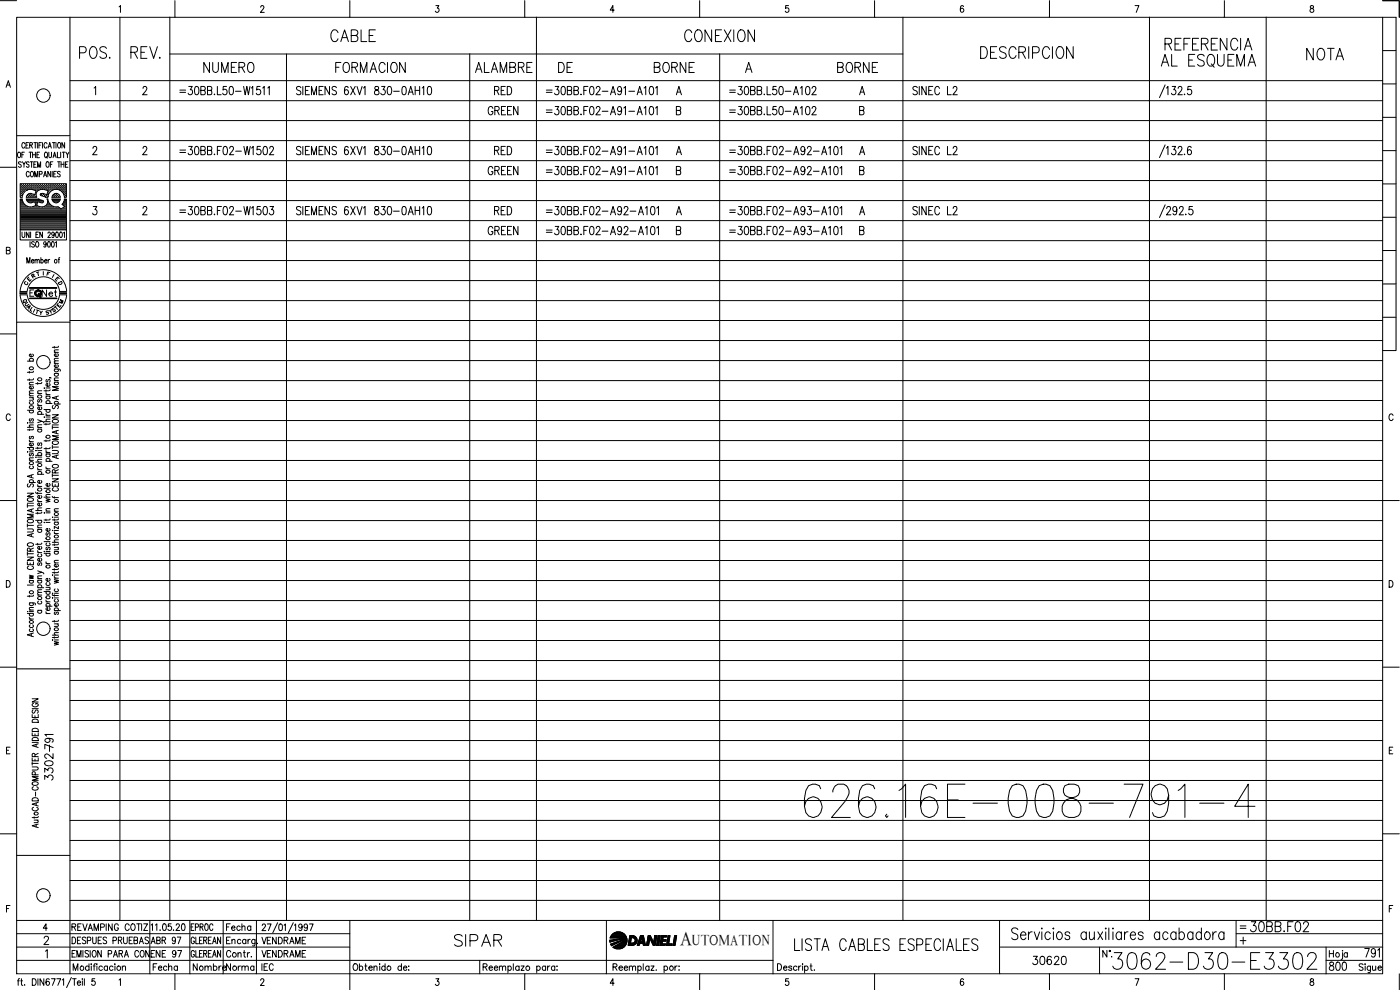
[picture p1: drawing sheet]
<svg xmlns="http://www.w3.org/2000/svg" width="420mm" height="297mm" viewBox="0 0 420 297" stroke-linecap="round" stroke-linejoin="round" font-family="sans-serif">
<defs><g id="words">
<text font-size="15.4" x="240.2" y="246.6">626.16E-008-791-4</text>
<text font-size="8.8" x="332.7" y="292.1">3062-D30-E3302</text>
<text font-size="7.5" x="347.1" y="21.5">AL ESQUEMA</text>
<g font-size="7.1">
<text x="98.1" y="13.8">CABLE</text>
<text x="204.3" y="13.8">CONEXION</text>
<text x="348.5" y="16.2">REFERENCIA</text>
<text x="22.6" y="18.7">POS.</text>
<text x="38.1" y="18.7">REV.</text>
<text x="293.2" y="18.7">DESCRIPCION</text>
<text x="135.1" y="285">SIPAR</text>
</g>
<g font-size="6.6">
<text x="390.9" y="19">NOTA</text>
<text x="373.9" y="280.8">30BB.F02</text>
</g>
<g font-size="6.2">
<text x="60" y="22.9">NUMERO</text>
<text x="99.5" y="22.9">FORMACION</text>
<text x="141.5" y="22.9">ALAMBRE</text>
<text x="166.5" y="22.9">DE</text>
<text x="195.1" y="22.9">BORNE</text>
<text x="250.1" y="22.9">BORNE</text>
</g>
<text font-size="5.9" x="204.1" y="283.7">A</text>
<g font-size="5.7">
<text x="147.1" y="29.6">RED</text>
<text x="145.3" y="35.6">GREEN</text>
<text x="147.1" y="47.6">RED</text>
<text x="145.3" y="53.6">GREEN</text>
<text x="147.1" y="65.6">RED</text>
<text x="145.3" y="71.6">GREEN</text>
<text x="16.9" y="225.8" transform="rotate(-90 16.9 225.8)">791</text>
<text x="16.9" y="235.3" transform="rotate(-90 16.9 235.3)">3302-</text>
<text x="308.7" y="290.7">30620</text>
<text x="397.6" y="292.5">800</text>
</g>
<g font-size="5.3">
<text x="11.3" y="90.3">Net</text>
<text x="66.7" y="280.5">Fecha</text>
<text x="56.8" y="292.5">Nombre</text>
<text x="66.7" y="292.5">Norma</text>
<text x="77.3" y="288.6">VENDRAME</text>
</g>
<text font-size="4.9" x="77.3" y="284.3">VENDRAME</text>
<text font-size="4.4" x="207.8" y="283.7">UTOMATION</text>
<g font-size="4">
<text x="8.1" y="84.7">R</text>
<text x="5.6" y="92.1">Q</text>
<text x="6.7" y="93.8">A</text>
<text x="10.6" y="95.6">Y</text>
<text x="14.5" y="94.9">S</text>
</g>
<g font-size="3.5">
<text x="16.2" y="86.4">D</text>
<text x="371.1" y="279.8">=</text>
</g>
</g></defs>
<!-- layer: 0 -->
<g fill="none" stroke="#000" stroke-width=".3">
<path d="M28.2 26.4l.5-.5v2.5M42.9 26.5l.2-.4a.68 .68 0 0 1 .9 .2 .68 .68 0 0 1-.2 .9l-1 1.2h1.4M54 27h1.7M54 27.7h1.7M56.6 25.9h1.1l-.6 1a.73 .73 0 0 1 .7 1.1 .73 .73 0 0 1-1.3 0M58.6 26.1l.5-.2a1.68 1.68 0 0 1 0 2.5h-.2a1.92 1.92 0 0 1-.3-2.3zM60.3 27.1l1.1-.1 .2-.3-.2-.6-1.1-.2v2.5l1.2-.2v-.8l-.4-.3M62.3 27.1l1.1-.1 .2-.3-.2-.6-1.1-.2v2.5l1.2-.2v-.8l-.4-.3M64.3 28.2v.2l.2-.1M65.2 25.9v2.5h1.2M68 25.9h-1l-.1 1.1a.76 .76 0 0 1 1.1 .1 .76 .76 0 0 1 0 1 .76 .76 0 0 1-1.1 .1l-.1-.2M69 26.1l.5-.2a1.68 1.68 0 0 1 0 2.5h-.2a1.92 1.92 0 0 1-.3-2.3z"/>
<path d="M70.7 27.4h1.6M73.1 25.9l.5 2.5 .5-2.5 .4 2.5 .5-2.5M75.4 26.4l.5-.5v2.5M78.1 25.9h-1l-.1 1.1a.75 .75 0 0 1 1.1 .1 .75 .75 0 0 1-.1 1 .75 .75 0 0 1-1.1-.1M78.8 26.4l.5-.5v2.5M80.3 26.4l.5-.5v2.5M90.3 26.3a.66 .66 0 0 0-.8-.4 .66 .66 0 0 0-.4 .9l1 .6 .2 .7a.78 .78 0 0 1-1.3 0M90.9 25.9v2.5M91.7 27.1h.7M92.9 25.9h-1.2v2.5h1.2M93.5 28.4v-2.5l.7 2.5 .8-2.5v2.5M95.8 27.1h.7"/>
<path d="M97 25.9h-1.2v2.5h1.2M98.9 25.9v2.5l-1.4-2.5v2.5M101 26.3a.66 .66 0 0 0-.9-.4 .66 .66 0 0 0-.4 .9l1.1 .6 .2 .7a.78 .78 0 0 1-1.3 0M104.5 26.3l-.1-.2-.5-.2a1.5 1.5 0 0 0 .1 2.5 .73 .73 0 0 0 .6-.9 .73 .73 0 0 0-1-.5l-.2 .6M105.2 25.9l1.4 2.5M106.6 25.9l-1.4 2.5M107.1 25.9l.8 2.5 .8-2.5M109.1 26.4l.5-.5v2.5M112.6 26.1v.7a.99 .99 0 0 1 1 .4 .99 .99 0 0 1-.1 1.1 .73 .73 0 0 1-1.1-.2 .73 .73 0 0 1 .6-1.1l.5-.2a.55 .55 0 0 0-.3-.9zM114.5 25.9h1l-.5 1a.73 .73 0 0 1 .6 1.1 .73 .73 0 0 1-1.3 0M116.5 26.1l.5-.2a1.6 1.6 0 0 1 0 2.5h-.2a1.79 1.79 0 0 1-.3-2.3zM118.1 27.4h1.7"/>
<path d="M120.9 26.1l.5-.2a1.68 1.68 0 0 1 0 2.5h-.2a1.92 1.92 0 0 1-.3-2.3zM122.5 28.4l.8-2.5 .7 2.5M122.8 27.6h.9M124.6 27.1h1.3M124.6 25.9v2.5M125.9 25.9v2.5M126.7 26.4l.5-.5v2.5M128.5 26.1l.5-.2a1.68 1.68 0 0 1 0 2.5h-.2a1.92 1.92 0 0 1-.3-2.3zM164 27h1.7M164 27.7h1.7M164 33h1.7M164 33.7h1.7"/>
<path d="M166.6 25.9h1.1l-.6 1a.73 .73 0 0 1 .6 1.1 .73 .73 0 0 1-1.2 0M166.6 31.9h1.1l-.6 1a.75 .75 0 0 1 .6 1.1 .75 .75 0 0 1-1.2 0M168.7 26.1l.4-.2a1.68 1.68 0 0 1 0 2.5h-.2a1.85 1.85 0 0 1-.2-2.3zM168.7 32.1l.4-.2a1.67 1.67 0 0 1 0 2.5h-.2a1.85 1.85 0 0 1-.2-2.3zM170.3 27.1l1.1-.1 .2-.3-.2-.6-1.1-.2v2.5l1.2-.2v-.8l-.4-.3M170.3 33.1l1.1-.1 .2-.3-.2-.6-1.1-.2v2.5h.8l.4-.2 .1-.6-.5-.5M172.3 27.1l1.1-.1 .2-.3-.2-.6-1.1-.2v2.5l1.2-.2 .1-.6-.5-.5M172.3 33.1l1.1-.1 .2-.3-.2-.6-1.1-.2v2.5h.8l.4-.2 .1-.6-.5-.5M174.4 28.2l-.2 .1h.3M174.4 34.2l-.2 .1h.3M175.2 27.1h.8M175.2 33.1h.8"/>
<path d="M176.4 25.9h-1.2v2.5M176.4 31.9h-1.2v2.5M177.2 26.1l.5-.2a1.6 1.6 0 0 1 0 2.5h-.2a1.79 1.79 0 0 1-.3-2.3zM177.2 32.1l.5-.2a1.59 1.59 0 0 1 0 2.5h-.2a1.79 1.79 0 0 1-.3-2.3zM178.9 26.5l.2-.4a.68 .68 0 0 1 .9 .2 .68 .68 0 0 1-.2 .9l-1 1.2h1.4M178.9 32.5l.4-.6h.4l.4 .5-.3 .9-1 1.1h1.4M180.7 27.4h1.8M180.7 33.4h1.8M183.2 28.4l.8-2.5 .7 2.5M183.2 34.4l.8-2.5 .7 2.5M183.5 27.6h.9M183.5 33.6h.9"/>
<path d="M186.6 26.8l-.3 .6a.71 .71 0 0 1-1-.7 .71 .71 0 0 1 1-.6 1.79 1.79 0 0 1-.3 2.3l-.6-.3M186.6 32.8l-.3 .6a.71 .71 0 0 1-1-.7 .71 .71 0 0 1 1-.6 1.79 1.79 0 0 1-.3 2.3l-.6-.3M187.2 26.4l.5-.5v2.5M187.2 32.4l.5-.5v2.5M188.7 27.4h1.8M188.7 33.4h1.8M191.2 28.4l.8-2.5 .7 2.5M191.2 34.4l.8-2.5 .7 2.5M191.5 27.6h.9M191.5 33.6h.9M193.3 26.4l.5-.5v2.5M193.3 32.4l.5-.5v2.5"/>
<path d="M195.1 26.1l.5-.2a1.6 1.6 0 0 1 0 2.5h-.2a1.79 1.79 0 0 1-.3-2.3zM195.1 32.1l.5-.2a1.59 1.59 0 0 1 0 2.5h-.2a1.79 1.79 0 0 1-.3-2.3zM196.7 26.4l.5-.5v2.5M196.7 32.4l.5-.5v2.5M203 33.1l1.1-.1 .2-.3-.2-.6-1.1-.2v2.5h.8l.4-.2 .1-.6-.5-.5M203 28.4l.8-2.5 .7 2.5M203.2 27.6h1M219 27h1.7M219 27.7h1.7M219 33h1.7M219 33.7h1.7M221.7 31.9h1l-.6 1a.75 .75 0 0 1 .6 1.1 .75 .75 0 0 1-1.3 0"/>
<path d="M221.7 25.9h1l-.6 1a.73 .73 0 0 1 .6 1.1 .73 .73 0 0 1-1.3 0M223.6 32.1l.5-.2a1.59 1.59 0 0 1 0 2.5h-.2a1.79 1.79 0 0 1-.3-2.3zM223.6 26.1l.5-.2a1.6 1.6 0 0 1 0 2.5h-.2a1.79 1.79 0 0 1-.3-2.3zM225.3 33.1l1.1-.1 .2-.3-.2-.6-1.1-.2v2.5h.8l.4-.2 .1-.6-.5-.5M225.3 27.1l1.1-.1 .2-.3-.2-.6-1.1-.2v2.5l1.2-.2 .1-.6-.5-.5M227.2 33.1l1.2-.1 .2-.3-.1-.5-.4-.3h-.9v2.5h.9l.4-.2 .1-.6-.5-.5M227.2 27.1l1.2-.1 .2-.3-.1-.5-.4-.3h-.9v2.5l1.3-.2v-.8l-.4-.3M229.4 34.2v.2v-.1M229.4 28.2v.2v-.1M230.2 31.9v2.5h1.2M230.2 25.9v2.5h1.2M233 31.9h-1l-.1 1.1a.75 .75 0 0 1 1.1 .1 .75 .75 0 0 1-.1 1.1 .75 .75 0 0 1-1.1-.2"/>
<path d="M233 25.9h-1l-.1 1.1a.74 .74 0 0 1 1.1 .1 .74 .74 0 0 1-.1 1.1 .74 .74 0 0 1-1.1-.2M234 32.1l.5-.2a1.59 1.59 0 0 1 0 2.5h-.2a1.79 1.79 0 0 1-.3-2.3zM234 26.1l.5-.2a1.6 1.6 0 0 1 0 2.5h-.2a1.79 1.79 0 0 1-.3-2.3zM235.6 27.4h1.8M235.6 33.4h1.8M238.1 34.4l.8-2.5 .7 2.5M238.1 28.4l.8-2.5 .7 2.5M238.4 27.6h1M238.4 33.6h1M240.2 32.4l.5-.5v2.5M240.2 26.4l.5-.5v2.5M242 32.1l.5-.2a1.59 1.59 0 0 1 0 2.5h-.2a1.79 1.79 0 0 1-.3-2.3z"/>
<path d="M242 26.1l.5-.2a1.6 1.6 0 0 1 0 2.5h-.2a1.79 1.79 0 0 1-.3-2.3zM243.7 32.5l.4-.6 .6 .2 .2 .3-.3 .9-1 1.1h1.4M243.7 26.5l.2-.4a.68 .68 0 0 1 1 .2 .68 .68 0 0 1-.3 .9l-1 1.2h1.4M258 33.1l1.1-.1 .2-.3-.2-.6-1.1-.2v2.5h.8l.4-.2 .1-.6-.5-.5M258 28.4l.7-2.5 .8 2.5M258.3 27.6h.9M275.3 26.3a.66 .66 0 0 0-.9-.4 .66 .66 0 0 0-.3 .9l1 .6 .2 .7a.78 .78 0 0 1-1.3 0M275.9 25.9v2.5M278 25.9v2.5l-1.4-2.5v2.5M278.7 27.1h.8M280 25.9h-1.3v2.5h1.3M282 26.5a.75 .75 0 0 0-.9-.6 .75 .75 0 0 0-.6 1v.6a.74 .74 0 0 0 .6 .9 .74 .74 0 0 0 .9-.6"/>
<path d="M284.4 25.9v2.5h1.1M286 26.5l.3-.4a.68 .68 0 0 1 .9 .2 .68 .68 0 0 1-.3 .9l-.9 1.2h1.3M349.7 25.5l-1.7 3.8M350.1 26.4l.4-.5v2.5M351.8 25.9h1l-.5 1a.73 .73 0 0 1 .5 1.1 .73 .73 0 0 1-1.2 0M353.6 26.5l.2-.4a.68 .68 0 0 1 .9 .2 .68 .68 0 0 1-.2 .9l-1 1.2h1.3M355.5 28.2v.2l.1-.1M357.5 25.9h-1l-.1 1.1a.76 .76 0 0 1 1.1 .1 .76 .76 0 0 1 0 1 .76 .76 0 0 1-1.1 .1v-.2M27.9 44.5l.2-.4 .6-.2 .3 .7-1.2 1.8h1.3M42.9 44.5l.2-.4a.68 .68 0 0 1 .9 .2 .68 .68 0 0 1-.2 .9l-1 1.2h1.4M54 45h1.7M54 45.7h1.7"/>
<path d="M56.6 43.9h1.1l-.6 1a.73 .73 0 0 1 .7 1.1 .73 .73 0 0 1-1.3 0M58.6 44.1l.5-.2a1.68 1.68 0 0 1 0 2.5h-.2a1.44 1.44 0 0 1-.4-2zM60.3 45.1l1.1-.1 .2-.4-.2-.5-1.1-.2v2.5l1.2-.2v-.8l-.4-.3M62.3 45.1l1.1-.1 .2-.4-.2-.5-1.1-.2v2.5l1.2-.2v-.8l-.4-.3M64.3 46.2l.2 .1M65.2 45.1h.8M66.5 43.9h-1.3v2.5M67.2 44.1l.5-.2a1.6 1.6 0 0 1 0 2.5h-.2a1.39 1.39 0 0 1-.5-2zM68.9 44.5l.2-.4 .6-.2 .4 .7-1.3 1.8h1.3M70.7 45.4h1.7M73.2 43.9l.5 2.5 .5-2.5 .4 2.5 .5-2.5M75.5 44.4l.5-.5v2.5"/>
<path d="M78.1 43.9h-.9l-.1 1.1a.74 .74 0 0 1 1.1 .1 .74 .74 0 0 1-.1 1.1 .74 .74 0 0 1-1.1-.2M79.2 44.1l.5-.2a1.6 1.6 0 0 1 0 2.5h-.2a1.44 1.44 0 0 1-.5-2zM80.9 44.5l.2-.4a.68 .68 0 0 1 .9 .2 .68 .68 0 0 1-.2 .9l-1 1.2h1.4M90.3 44.3a.66 .66 0 0 0-.8-.4 .66 .66 0 0 0-.4 .9l1 .6 .2 .7a.78 .78 0 0 1-1.3 0M90.9 43.9v2.5M91.7 45.1h.7M92.9 43.9h-1.2v2.5h1.2M93.5 46.4v-2.5l.7 2.5 .8-2.5v2.5M95.8 45.1h.7M97 43.9h-1.2v2.5h1.2M98.9 43.9v2.5l-1.4-2.5v2.5M101 44.3a.66 .66 0 0 0-.9-.4 .66 .66 0 0 0-.4 .9l1.1 .6 .2 .7a.78 .78 0 0 1-1.3 0"/>
<path d="M104.5 44.3l-.1-.2-.5-.2a2 2 0 0 0-.3 2.4 .71 .71 0 0 0 1-.6 .71 .71 0 0 0-1-.7l-.2 .6M105.2 43.9l1.4 2.5M106.6 43.9l-1.4 2.5M107.1 43.9l.8 2.5 .8-2.5M109.1 44.4l.5-.5v2.5M112.6 44.1v.7a1.01 1.01 0 0 1 1 .5 1.01 1.01 0 0 1-.1 1 .79 .79 0 0 1-1.2-.5 .79 .79 0 0 1 1.1-.9l.1-.1a.55 .55 0 0 0-.3-.9zM114.5 43.9h1l-.5 1a.73 .73 0 0 1 .6 1.1 .73 .73 0 0 1-1.3 0M116.5 44.1l.5-.2a1.6 1.6 0 0 1 0 2.5h-.2a1.39 1.39 0 0 1-.5-2zM118.1 45.4h1.7M120.9 44.1l.5-.2a1.68 1.68 0 0 1 0 2.5h-.2a1.44 1.44 0 0 1-.5-2zM122.5 46.4l.8-2.5 .7 2.5M122.8 45.6h.9"/>
<path d="M124.6 45.1h1.3M124.6 43.9v2.5M125.9 43.9v2.5M126.7 44.4l.5-.5v2.5M128.5 44.1l.5-.2a1.68 1.68 0 0 1 0 2.5h-.2a1.44 1.44 0 0 1-.5-2zM164 45h1.7M164 45.7h1.7M164 51h1.7M164 51.7h1.7M166.6 49.9h1.1l-.6 1a.73 .73 0 0 1 .6 1.1 .73 .73 0 0 1-1.2 0M166.6 43.9h1.1l-.6 1a.73 .73 0 0 1 .6 1.1 .73 .73 0 0 1-1.2 0M168.7 50.1l.4-.2a1.67 1.67 0 0 1 0 2.5h-.2a1.85 1.85 0 0 1-.2-2.3z"/>
<path d="M168.7 44.1l.4-.2a2 2 0 0 1 .3 2.4l-.5 .1a1.85 1.85 0 0 1-.2-2.3zM170.3 51.1l1.1-.1 .2-.3-.2-.6-1.1-.2v2.5l1.2-.2 .1-.6-.5-.5M170.3 45.1l1.1-.1 .2-.4-.2-.5-1.1-.2v2.5l1.2-.2v-.8l-.4-.3M172.3 51.1l1.1-.1 .2-.3-.2-.6-1.1-.2v2.5l1.2-.2 .1-.6-.5-.5M172.3 45.1l1.1-.1 .2-.4-.2-.5-1.1-.2v2.5l1.2-.2 .1-.6-.5-.5M174.4 52.2l-.2 .1h.3M174.4 46.2l-.2 .1h.3M175.2 45.1h.8M175.2 51.1h.8M176.4 49.9h-1.2v2.5M176.4 43.9h-1.2v2.5M177.2 50.1l.5-.2a1.59 1.59 0 0 1 0 2.5h-.2a1.79 1.79 0 0 1-.3-2.3z"/>
<path d="M177.2 44.1l.5-.2a1.6 1.6 0 0 1 0 2.5h-.2a1.44 1.44 0 0 1-.5-2zM178.9 50.5l.2-.4a.68 .68 0 0 1 .9 .2 .68 .68 0 0 1-.2 1l-1 1.1h1.4M178.9 44.5l.2-.4a.68 .68 0 0 1 .9 .2 .68 .68 0 0 1-.2 .9l-1 1.2h1.4M180.7 45.4h1.8M180.7 51.4h1.8M183.2 52.4l.8-2.5 .7 2.5M183.2 46.4l.8-2.5 .7 2.5M183.5 45.6h.9M183.5 51.6h.9M186.6 50.8l-.3 .6a.71 .71 0 0 1-1-.7 .71 .71 0 0 1 1-.6 1.79 1.79 0 0 1-.3 2.3l-.6-.3M186.6 44.8l-.3 .6a.71 .71 0 0 1-1-.7 .71 .71 0 0 1 1-.6 2.09 2.09 0 0 1 0 2.2h-.8l-.1-.2M187.2 50.4l.5-.5v2.5"/>
<path d="M187.2 44.4l.5-.5v2.5M188.7 45.4h1.8M188.7 51.4h1.8M191.2 52.4l.8-2.5 .7 2.5M191.2 46.4l.8-2.5 .7 2.5M191.5 45.6h.9M191.5 51.6h.9M193.3 50.4l.5-.5v2.5M193.3 44.4l.5-.5v2.5M195.1 50.1l.5-.2a1.59 1.59 0 0 1 0 2.5h-.2a1.79 1.79 0 0 1-.3-2.3zM195.1 44.1l.5-.2a1.6 1.6 0 0 1 0 2.5h-.2a1.44 1.44 0 0 1-.5-2zM196.7 50.4l.5-.5v2.5"/>
<path d="M196.7 44.4l.5-.5v2.5M203 46.4l.8-2.5 .7 2.5M203 51.1l1.1-.1 .2-.3-.2-.6-1.1-.2v2.5l1.2-.2 .1-.6-.5-.5M203.2 45.6h1M219 45h1.7M219 45.7h1.7M219 51h1.7M219 51.7h1.7M221.7 49.9h1l-.6 1a.73 .73 0 0 1 .6 1.1 .73 .73 0 0 1-1.3 0M221.7 43.9h1l-.6 1a.73 .73 0 0 1 .6 1.1 .73 .73 0 0 1-1.3 0M223.6 50.1l.5-.2a1.59 1.59 0 0 1 0 2.5h-.2a1.79 1.79 0 0 1-.3-2.3zM223.6 44.1l.5-.2a1.6 1.6 0 0 1 0 2.5h-.2a1.39 1.39 0 0 1-.5-2z"/>
<path d="M225.3 51.1l1.1-.1 .2-.3-.2-.6-1.1-.2v2.5l1.2-.2 .1-.6-.5-.5M225.3 45.1l1.1-.1 .2-.4-.2-.5-1.1-.2v2.5l1.2-.2 .1-.6-.5-.5M227.2 51.1l1.3-.2v-.7l-.4-.3h-.9v2.5l1.3-.2 .1-.6-.5-.5M227.2 45.1l1.2-.1 .2-.4-.1-.4-.4-.3h-.9v2.5l1.3-.2v-.8l-.4-.3M229.4 52.2v.2v-.1M229.4 46.2v.1M230.2 45.1h.8M230.2 51.1h.8M231.4 49.9h-1.2v2.5M231.4 43.9h-1.2v2.5M232.2 50.1l.5-.2a1.67 1.67 0 0 1 0 2.5h-.2a1.92 1.92 0 0 1-.3-2.3zM232.2 44.1l.5-.2a1.68 1.68 0 0 1 0 2.5h-.2a1.44 1.44 0 0 1-.5-2z"/>
<path d="M233.9 50.5l.4-.6h.4l.4 .5-.1 .5-1.2 1.5h1.4M233.9 44.5l.2-.4 .6-.2 .4 .7-1.3 1.8h1.4M235.8 45.4h1.6M235.8 51.4h1.6M238.2 52.4l.8-2.5 .7 2.5M238.2 46.4l.8-2.5 .7 2.5M238.5 45.6h.9M238.5 51.6h.9M241.6 50.8a.64 .64 0 0 1-.7 .7 .64 .64 0 0 1-.6-.8l.3-.6 .3-.2a1.47 1.47 0 0 1 .1 2.5l-.6-.3M241.6 44.8a.64 .64 0 0 1-.7 .7 .64 .64 0 0 1-.6-.9l.3-.5 .3-.2a1.47 1.47 0 0 1 .1 2.5l-.5-.1-.1-.2M242.3 50.5l.4-.6h.4l.4 .5-.1 .5-1.2 1.5h1.3M242.3 44.5l.2-.4 .6-.2 .4 .7-1.3 1.8h1.3"/>
<path d="M244.1 45.4h1.7M244.1 51.4h1.7M246.6 52.4l.8-2.5 .7 2.5M246.6 46.4l.8-2.5 .7 2.5M246.9 45.6h.9M246.9 51.6h.9M248.7 50.4l.5-.5v2.5M248.7 44.4l.5-.5v2.5M250.5 50.1l.5-.2a1.59 1.59 0 0 1 0 2.5h-.2a1.79 1.79 0 0 1-.3-2.3zM250.5 44.1l.5-.2a1.6 1.6 0 0 1 0 2.5h-.2a1.44 1.44 0 0 1-.5-2zM252.1 50.4l.5-.5v2.5M252.1 44.4l.5-.5v2.5"/>
<path d="M258 46.4l.7-2.5 .8 2.5M258 51.1l1.1-.1 .2-.3-.2-.6-1.1-.2v2.5l1.2-.2 .1-.6-.5-.5M258.3 45.6h.9M275.3 44.3a.66 .66 0 0 0-.9-.4 .66 .66 0 0 0-.3 .9l1 .6 .2 .7a.78 .78 0 0 1-1.3 0M275.9 43.9v2.5M278 43.9v2.5l-1.4-2.5v2.5M278.7 45.1h.8M280 43.9h-1.3v2.5h1.3M282 44.5a.75 .75 0 0 0-.9-.6 .75 .75 0 0 0-.6 1v.6a.74 .74 0 0 0 .6 .9 .74 .74 0 0 0 .9-.6M284.4 43.9v2.5h1.1M286 44.5l.3-.4a.68 .68 0 0 1 .9 .2 .68 .68 0 0 1-.3 .9l-.9 1.2h1.3M349.7 43.5l-1.7 3.8"/>
<path d="M350.1 44.4l.4-.5v2.5M351.8 43.9h1l-.5 1a.73 .73 0 0 1 .5 1.1 .73 .73 0 0 1-1.2 0M353.6 44.5l.2-.4a.68 .68 0 0 1 .9 .2 .68 .68 0 0 1-.2 .9l-1 1.2h1.3M355.5 46.2l.1 .1M357.5 44.3l-.6-.4a2 2 0 0 0-.3 2.4 .71 .71 0 0 0 1-.6 .71 .71 0 0 0-1-.7l-.2 .6M28 62h1l-.5 .9a.73 .73 0 0 1 .6 1.1 .73 .73 0 0 1-1.3 0M42.9 62.6l.2-.6a.68 .68 0 0 1 .9 .3 .68 .68 0 0 1-.2 .9l-1 1.3h1.4M54 63h1.7M54 63.7h1.7M56.6 62h1.1l-.6 .9a.73 .73 0 0 1 .7 1.1 .73 .73 0 0 1-1.3 0M58.6 62h.5a1.67 1.67 0 0 1 0 2.5h-.2a2 2 0 0 1-.3-2.5zM60.3 63.1l1.1-.1 .2-.4-.2-.6h-1.1v2.5h.8l.4-.3v-.8l-.4-.3"/>
<path d="M62.3 63.1l1.1-.1 .2-.4-.2-.6h-1.1v2.5h.8l.4-.3v-.8l-.4-.3M64.3 64.2v.3l.2-.2M65.2 63.1h.8M66.5 62h-1.3v2.5M67.2 62h.5a1.44 1.44 0 0 1 .5 2l-.2 .3-.5 .2a1.85 1.85 0 0 1-.3-2.5zM68.9 62.6l.4-.6h.6l.2 .4-.1 .5-1.2 1.6h1.3M70.7 63.4h1.7M73.2 62l.5 2.5 .5-2.5 .4 2.5 .5-2.5M75.5 62.4l.5-.4v2.5M78.1 62h-.9l-.1 1a.76 .76 0 0 1 1.1 .1 .76 .76 0 0 1 0 1 .76 .76 0 0 1-1.1 .1l-.1-.2M79.2 62h.5a1.39 1.39 0 0 1 .5 2l-.2 .3-.5 .2a1.85 1.85 0 0 1-.3-2.5zM81 62h1.1l-.6 .9a.74 .74 0 0 1 .6 1.1 .74 .74 0 0 1-1.3 0"/>
<path d="M90.3 62.3a.7 .7 0 0 0-.8-.4 .7 .7 0 0 0-.5 .7l.2 .3 1 .6a.61 .61 0 0 1-.4 1l-.6-.2-.2-.2M90.9 62v2.5M91.7 63.1h.7M92.9 62h-1.2v2.5h1.2M93.5 64.5v-2.5l.7 2.5 .8-2.5v2.5M95.8 63.1h.7M97 62h-1.2v2.5h1.2M98.9 62v2.5l-1.4-2.5v2.5M101 62.3a.7 .7 0 0 0-.8-.4 .7 .7 0 0 0-.5 .7l.1 .3 1.1 .6a.61 .61 0 0 1-.4 1l-.7-.2-.1-.2M104.5 62.3l-.1-.3h-.5a1.53 1.53 0 0 0-.4 2.1l.1 .2a.71 .71 0 0 0 1-.6 .71 .71 0 0 0-1-.7l-.2 .6M105.2 62l1.4 2.5M106.6 62l-1.4 2.5"/>
<path d="M107.1 62l.8 2.5 .8-2.5M109.1 62.4l.5-.4v2.5M112.6 62a.53 .53 0 0 0 .2 .9 .79 .79 0 0 1 1 .8 .79 .79 0 0 1-1.2 .6l-.2-.3a1.15 1.15 0 0 1 1.1-1.2 .5 .5 0 0 0-.3-.8zM114.5 62h1l-.5 .9a.73 .73 0 0 1 .6 1.1 .73 .73 0 0 1-1.3 0M116.5 62h.5a1.44 1.44 0 0 1 .4 2l-.1 .3-.5 .2a1.85 1.85 0 0 1-.3-2.5zM118.1 63.4h1.7M120.9 62h.5a1.67 1.67 0 0 1 0 2.5h-.2a2 2 0 0 1-.3-2.5zM122.5 64.5l.8-2.5 .7 2.5M122.8 63.6h.9M124.6 62v2.5M124.6 63.1h1.3M125.9 62v2.5"/>
<path d="M126.7 62.4l.5-.4v2.5M128.5 62h.5a1.67 1.67 0 0 1 0 2.5h-.2a2 2 0 0 1-.3-2.5zM164 63h1.7M164 63.7h1.7M164 69h1.7M164 69.7h1.7M166.6 67.9h1.1l-.6 1a.73 .73 0 0 1 .6 1.1 .73 .73 0 0 1-1.2 0M166.6 62h1.1l-.6 .9a.73 .73 0 0 1 .6 1.1 .73 .73 0 0 1-1.2 0M168.7 68.1l.4-.2a1.68 1.68 0 0 1 0 2.5h-.2a1.85 1.85 0 0 1-.2-2.3zM168.7 62h.4a1.44 1.44 0 0 1 .5 2l-.2 .3-.5 .2a1.92 1.92 0 0 1-.2-2.5zM170.3 69.1l1.1-.1 .2-.3-.2-.6-1.1-.2v2.5l1.2-.2v-.8l-.4-.3M170.3 63.1l1.1-.1 .2-.4-.2-.6h-1.1v2.5h.8l.4-.3v-.8l-.4-.3"/>
<path d="M172.3 69.1l1.1-.1 .2-.3-.2-.6-1.1-.2v2.5l1.2-.2 .1-.6-.5-.5M172.3 63.1l1.1-.1 .2-.4-.2-.6h-1.1v2.5h.8l.4-.3 .1-.6-.5-.5M174.4 70.2v.2l.1-.1M174.4 64.2l-.2 .1h.3M175.2 63.1h.8M175.2 69.1h.8M176.4 67.9h-1.2v2.5M176.4 62h-1.2v2.5M177.2 68.1l.5-.2a1.6 1.6 0 0 1 0 2.5h-.2a1.79 1.79 0 0 1-.3-2.3zM177.2 62h.5a1.39 1.39 0 0 1 .5 2l-.2 .3-.5 .2a1.85 1.85 0 0 1-.3-2.5zM178.9 68.5l.2-.4a.68 .68 0 0 1 .9 .2 .68 .68 0 0 1-.2 .9l-1 1.2h1.4M178.9 62.6l.2-.6a.68 .68 0 0 1 .9 .3 .68 .68 0 0 1-.2 .9l-1 1.3h1.4"/>
<path d="M180.7 63.4h1.8M180.7 69.4h1.8M183.2 70.4l.8-2.5 .7 2.5M183.2 64.5l.8-2.5 .7 2.5M183.5 63.6h.9M183.5 69.6h.9M186.6 68.8l-.3 .6a.71 .71 0 0 1-1-.7 .71 .71 0 0 1 1-.6 1.79 1.79 0 0 1-.3 2.3l-.6-.3M186.6 62.8l-.3 .6a.71 .71 0 0 1-1-.7 .71 .71 0 0 1 1-.7 1.85 1.85 0 0 1-.3 2.5l-.5-.2-.1-.2M187.3 68.5l.2-.4a.68 .68 0 0 1 .9 .2 .68 .68 0 0 1-.2 .9l-1 1.2h1.4M187.3 62.6l.2-.6a.68 .68 0 0 1 .9 .3 .68 .68 0 0 1-.2 .9l-1 1.3h1.4M189.1 63.4h1.7M189.1 69.4h1.7"/>
<path d="M191.6 70.4l.8-2.5 .7 2.5M191.6 64.5l.8-2.5 .7 2.5M191.9 63.6h.9M191.9 69.6h.9M193.7 68.4l.5-.5v2.5M193.7 62.4l.5-.4v2.5M195.5 68.1l.5-.2a1.6 1.6 0 0 1 0 2.5h-.2a1.79 1.79 0 0 1-.3-2.3zM195.5 62h.5a1.39 1.39 0 0 1 .5 2l-.2 .3-.5 .2a1.85 1.85 0 0 1-.3-2.5zM197.1 68.4l.5-.5v2.5M197.1 62.4l.5-.4v2.5M203 69.1l1.1-.1 .2-.3-.2-.6-1.1-.2v2.5l1.2-.2v-.8l-.4-.3M203 64.5l.8-2.5 .7 2.5"/>
<path d="M203.2 63.6h1M219 63h1.7M219 63.7h1.7M219 69h1.7M219 69.7h1.7M221.7 67.9h1l-.6 1a.73 .73 0 0 1 .6 1.1 .73 .73 0 0 1-1.3 0M221.7 62h1l-.6 .9a.73 .73 0 0 1 .6 1.1 .73 .73 0 0 1-1.3 0M223.6 68.1l.5-.2a1.6 1.6 0 0 1 0 2.5h-.2a1.79 1.79 0 0 1-.3-2.3zM223.6 62h.5a1.44 1.44 0 0 1 .5 2l-.2 .3-.5 .2a1.85 1.85 0 0 1-.3-2.5zM225.3 69.1l1.1-.1 .2-.3-.2-.6-1.1-.2v2.5l1.2-.2 .1-.6-.5-.5M225.3 63.1l1.1-.1 .2-.4-.2-.6h-1.1v2.5h.8l.4-.3 .1-.6-.5-.5M227.2 69.1l1.2-.1 .2-.3-.1-.5-.4-.3h-.9v2.5l1.3-.2v-.8l-.4-.3"/>
<path d="M227.2 63.1l1.2-.1 .2-.4-.1-.4-1.3-.2v2.5h.9l.4-.3v-.8l-.4-.3M229.4 70.2v.2v-.1M229.4 64.2v.3v-.2M230.2 63.1h.8M230.2 69.1h.8M231.4 67.9h-1.2v2.5M231.4 62h-1.2v2.5M232.2 68.1l.5-.2a1.68 1.68 0 0 1 0 2.5h-.2a1.92 1.92 0 0 1-.3-2.3zM232.2 62h.5a1.67 1.67 0 0 1 0 2.5h-.2a2 2 0 0 1-.3-2.5zM233.9 68.5l.4-.6h.4l.4 .5-.1 .5-1.2 1.5h1.4M233.9 62.6l.4-.6h.6l.2 .4-.1 .5-1.2 1.6h1.4M235.8 63.4h1.6"/>
<path d="M235.8 69.4h1.6M238.2 70.4l.8-2.5 .7 2.5M238.2 64.5l.8-2.5 .7 2.5M238.5 63.6h.9M238.5 69.6h.9M241.6 68.8a.64 .64 0 0 1-.7 .7 .64 .64 0 0 1-.6-.8l.3-.6 .3-.2a1.47 1.47 0 0 1 .1 2.5l-.6-.3M241.6 62.8l-.3 .6a.67 .67 0 0 1-1-.8 .67 .67 0 0 1 1.2-.3l.1 .5a1.23 1.23 0 0 1-.8 1.7l-.4-.4M242.4 67.9h1.1l-.6 1a.73 .73 0 0 1 .6 1.1 .73 .73 0 0 1-1.3 0M242.4 62h1.1l-.6 .9a.73 .73 0 0 1 .6 1.1 .73 .73 0 0 1-1.3 0M244.1 63.4h1.7M244.1 69.4h1.7M246.6 70.4l.8-2.5 .7 2.5"/>
<path d="M246.6 64.5l.8-2.5 .7 2.5M246.9 63.6h.9M246.9 69.6h.9M248.7 68.4l.5-.5v2.5M248.7 62.4l.5-.4v2.5M250.5 68.1l.5-.2a1.6 1.6 0 0 1 0 2.5h-.2a1.79 1.79 0 0 1-.3-2.3zM250.5 62h.5a1.39 1.39 0 0 1 .5 2l-.3 .3-.4 .2a1.85 1.85 0 0 1-.3-2.5zM252.1 68.4l.5-.5v2.5M252.1 62.4l.5-.4v2.5M258 69.1l1.1-.1 .2-.3-.2-.6-1.1-.2v2.5l1.2-.2v-.8l-.4-.3M258 64.5l.7-2.5 .8 2.5M258.3 63.6h.9"/>
<path d="M275.3 62.3a.7 .7 0 0 0-.8-.4 .7 .7 0 0 0-.5 .7l.2 .3 1 .6a.61 .61 0 0 1-.4 1l-.6-.2-.2-.2M275.9 62v2.5M278 62v2.5l-1.4-2.5v2.5M278.7 63.1h.8M280 62h-1.3v2.5h1.3M282 62.6a.74 .74 0 0 0-.9-.6 .74 .74 0 0 0-.6 .9v.6a.75 .75 0 0 0 .6 1 .75 .75 0 0 0 .9-.6M284.4 62v2.5h1.1M286 62.6l.3-.6a.68 .68 0 0 1 .9 .3 .68 .68 0 0 1-.3 .9l-.9 1.3h1.3M349.7 61.5l-1.7 3.8M350.1 62.6l.3-.6a.68 .68 0 0 1 .9 .3 .68 .68 0 0 1-.3 .9l-.9 1.3h1.3M353.2 62.8l-.3 .6a.67 .67 0 0 1-.8-.3 .67 .67 0 0 1 .1-.9 .67 .67 0 0 1 .9 .1l.1 .5a1.23 1.23 0 0 1-.8 1.7l-.4-.4M353.9 62.6l.3-.6a.68 .68 0 0 1 .9 .3 .68 .68 0 0 1-.3 .9l-.9 1.3h1.3"/>
<path d="M355.9 64.2v.3l.1-.2M357.9 62h-1l-.1 1a.76 .76 0 0 1 1.1 .1 .76 .76 0 0 1 0 1 .76 .76 0 0 1-1.1 .1l-.1-.2M14.2 278.5h-1.2l.8-1.3v2M21.6 278.1l1-.1v-.6l-1-.2v2M22.2 278.1l.5 1.1M23.3 278.1h.7M24.3 277.2h-1v2h1M24.8 277.2l.7 2 .7-2M26.5 279.2l.6-2 .7 2M26.7 278.5h.8M28.2 279.2v-2l.7 2 .6-2v2M30.2 278.2l1-.1v-.7l-1-.2v2"/>
<path d="M31.9 277.2v2M33.7 277.2v2l-1.1-2v2M35.5 277.7a.61 .61 0 0 0-.7-.5 .61 .61 0 0 0-.5 .7v.5a.61 .61 0 0 0 .6 .8 .61 .61 0 0 0 .6-.8h-.4M38.8 277.7a.63 .63 0 0 0-.8-.5 .63 .63 0 0 0-.5 .7v.5a.63 .63 0 0 0 .5 .8 .63 .63 0 0 0 .8-.5M39.4 277.4l.4-.2a1.01 1.01 0 0 1 .8 1 1.01 1.01 0 0 1-.8 1l-.6-.8zM41 277.2h1.2M41.6 277.2v2M42.5 277.2v2M43.1 277.2h1.2l-1.2 2h1.2M45.3 277.6l.5-.4v2M46.7 277.6l.4-.4v2M48 279l.1 .1"/>
<path d="M49 277.3l.4-.1a1.22 1.22 0 0 1 0 2l-.4-.1-.1-.3zM51.4 277.2h-.9v.8a.62 .62 0 0 1 .9 .1 .62 .62 0 0 1-.1 .9 .62 .62 0 0 1-.9-.2M52.1 279l.1 .1M52.9 277.7l.3-.5h.4l.2 .4-1 1.6h1.1M54.7 277.3h.6l.2 .3v1.2l-.4 .4-.4-.1-.2-.3zM57.4 278.1h.5M58.2 277.2h-.8v2h.8M58.6 278.2l.8-.1v-.8l-.8-.1v2M60 278.1l.8-.1v-.7l-.8-.1v2M60.5 278.1l.5 1.1M61.7 277.3l.1-.1a1.1 1.1 0 0 1 .4 1.9l-.1 .1a1.14 1.14 0 0 1-.4-1.9zM63.9 277.7l-.4-.5a1.08 1.08 0 0 0-.6 1 1.08 1.08 0 0 0 .6 1l.4-.5"/>
<path d="M238.5 281.7v3.5h1.5M240.7 281.7v3.5M243.5 282.2a.95 .95 0 0 0-1-.6 .95 .95 0 0 0-.8 .9l.3 .5 1 .5a.91 .91 0 0 1 .6 .9 .91 .91 0 0 1-.7 .8h-.5l-.7-.5M244.3 281.7h1.9M245.2 281.7v3.5M246.7 285.2l1-3.5 1.1 3.5M247.1 284h1.3M254 282.5a.91 .91 0 0 0-1-.9 .91 .91 0 0 0-.9 .9v1.8a.91 .91 0 0 0 .9 .9 .91 .91 0 0 0 1-.9M254.7 285.2l1.1-3.5 1 3.5M255.1 284h1.3M257.6 283.3h1.1a.84 .84 0 0 0 .7-.8 .84 .84 0 0 0-.7-.8h-1.1v3.5h1.1a.97 .97 0 0 0 .8-.9 .97 .97 0 0 0-.8-1M260.3 281.7v3.5h1.6"/>
<path d="M262.5 283.3h1.1M264.2 281.7h-1.7v3.5h1.7M266.8 282.2a.9 .9 0 0 0-1.1-.5 .9 .9 0 0 0-.6 1.1l1.2 .7a.9 .9 0 0 1 .5 1.1 .9 .9 0 0 1-1.2 .6l-.6-.5M270.1 283.3h1M271.7 281.7h-1.6v3.5h1.6M274.4 282.2a.95 .95 0 0 0-1.1-.6 .95 .95 0 0 0-.8 .9l.3 .5 1.1 .5a.91 .91 0 0 1 .5 .9 .91 .91 0 0 1-.7 .8h-.5l-.7-.5M275.1 283.5h1.2a.96 .96 0 0 0 .7-.9 .96 .96 0 0 0-.7-.9h-1.2v3.5M277.9 283.3h1M279.6 281.7h-1.7v3.5h1.7M282.3 282.5a.91 .91 0 0 0-.9-.9 .91 .91 0 0 0-.9 .9v1.8a.91 .91 0 0 0 .9 .9 .91 .91 0 0 0 .9-.9M283.1 281.7v3.5M284.1 285.2l1.1-3.5 1 3.5"/>
<path d="M284.5 284h1.3M287 281.7v3.5h1.5M289.2 283.3h1M290.9 281.7h-1.7v3.5h1.7M293.5 282.2a.9 .9 0 0 0-1.2-.5 .9 .9 0 0 0-.5 1.1l1.1 .7a.95 .95 0 0 1 .4 1.4 .95 .95 0 0 1-1.4 .1l-.3-.3M409.6 284.6h1.3l-.9 2.6M412.8 285.4l-.3 .7a.72 .72 0 0 1-1-.7 .72 .72 0 0 1 1-.7 1.9 1.9 0 0 1-.3 2.5l-.6-.4M413.5 285.1l.5-.5v2.6"/>
</g>
<!-- layer: DCA_A3E2|CART -->
<g fill="none" stroke="#000" stroke-width=".3">
<path d="M0 .2h5M5 5.2h410v287h-410zM21 5.2v287M35.7 2.1l.5-.4v2M52.5 .2v5M78.2 2.2l.4-.5h.3l.3 .4-.2 .6-.9 1h1.2M105 .2v5M130.8 1.7h.9l-.5 .7a.62 .62 0 0 1 .5 1 .62 .62 0 0 1-1.1-.1M157.5 .2v5M184.3 3h-1.2l.8-1.3v2M210 .2v5M236.6 1.7h-.8v.9a.6 .6 0 0 1 .8 0 .6 .6 0 0 1-.1 .9 .6 .6 0 0 1-.8-.2"/>
<path d="M262.5 .2v5M289.2 2l-.5-.3a1.2 1.2 0 0 0 .1 2 .59 .59 0 0 0 .5-.8 .59 .59 0 0 0-1-.2l-.1 .3M315 .2v5M340.7 1.7h1.1l-.8 2M367.5 .2v5M393.3 1.8l-.1 .4 .3 .2a.65 .65 0 0 1 .8 .6 .65 .65 0 0 1-.7 .7 .66 .66 0 0 1-.4-.8 .66 .66 0 0 1 .8-.5l.2-.4a.56 .56 0 0 0-.9-.2zM415 .2h4.9v5M415 5.2h4v100h-4M415 15.2h4M1.8 26.2l.7-2 .6 2M2.1 25.5h.8M415 35.2h4"/>
<path d="M415 25.2h4M0 50.2h5M5 40.7h16M5.5 45.7h.1a.88 .88 0 0 1 .6 .8 .88 .88 0 0 1-.6 .8 1.13 1.13 0 0 1-.1-1.6zM6.1 57h.1M6.1 56.4h.1M6.1 55.7h.1M6.1 57.6h.1M6.1 58.3h.1M6.1 58.9h.1M6.1 59.9h.5M6.3 57.3h.2"/>
<path d="M6.3 56.7h.2M6.3 56.1h.2M6.3 55.4h.2M6.3 58h.2M6.3 58.6h.2M6.4 48.8l-.3-.3-.6 .3 .1 .3 .7 .4 .1 .4-.3 .3-.6-.3M6.4 55.4v.1M6.4 56v.2M6.4 56.6v.2M6.4 57.3v.1M6.4 57.9v.2M6.4 58.5v.2"/>
<path d="M6.6 46.4h.4M6.6 57h.2M6.6 56.4h.2M6.6 55.7h.2M6.6 57.6h.2M6.6 58.3h.2M6.7 48.5l.5 .8 .5-.8M6.7 55.7v.1M6.7 56.3v.2M6.7 56.9v.2M6.7 57.6v.1M6.7 58.2v.2"/>
<path d="M6.9 57.3h.2M6.9 56.7h.2M6.9 56.1h.2M6.9 55.4h.2M7 55.4v.1M7 56v.2M7 56.6v.2M7 57.3v.1M7.2 49.3v.9M7.3 57h.2M7.3 56.4h.2M7.3 55.7h.2"/>
<path d="M7.3 45.7h-.7v1.6M7.4 55.7v.1M7.4 56.3v.2M7.4 56.9v.2M7.4 57.6l-.7 1.6h-.6v-4.1h13.8v4.1h-.6M7.5 43.2a.46 .46 0 0 0-.6-.4 .46 .46 0 0 0-.3 .6v.4a.46 .46 0 0 0 .3 .6 .46 .46 0 0 0 .6-.4M7.6 56.7h.1M7.6 56.1h.1M7.6 55.4h.1M7.7 55.4v.1M7.7 56v.2M7.7 56.6v.2"/>
<path d="M7.8 43.5h.5M7.9 57h.1M7.9 56.4h.2M7.9 55.7h.2M8 55.7v.1M8 56.3v.2M8 56.9v.1M8 59.9h3.7M8 58.9h.1M8.2 56.7h.2M8.2 56.1h.2M8.2 55.4h.2"/>
<path d="M8.3 58.6h.1M8.3 55.4v.1M8.3 56v.2M8.3 56.6v.2M8.3 58.5v.2M8.6 42.8h-.8v1.6h.8M8.6 56.4h.1M8.6 55.7h.1M8.6 58.9h.1M8.6 55.7v.1M8.6 56.3v.2M8.6 58.8v.2"/>
<path d="M8.7 48.8l-.3-.3-.5 .3 .1 .3 .6 .4v.6l-.4 .1-.3-.3M8.7 45.7h.9M8.7 58.3l-.1 .1M8.8 51.8l-.3-.4a.86 .86 0 0 0-.6 .8 .86 .86 0 0 0 .6 .9l.3-.5M8.8 56.7h.2M8.8 56.1h.2M8.8 55.4h.2M8.8 58.6h.2M8.9 43.5h.7l.1-.6-.8-.1v1.6M8.9 55.4v.1M8.9 56v.2M8.9 56.6v.1"/>
<path d="M8.9 58.5v.2M9.1 48.5h.8M9.1 45.7v1.6M9.2 56.4h.2M9.2 55.7h.2M9.2 58.3h.2M9.2 58.9h.2M9.2 51.6l.3-.2a.86 .86 0 0 1 .6 .8 .86 .86 0 0 1-.6 .9l-.4-.7zM9.3 55.7v.1M9.3 56.3v.2M9.3 58.2v.2M9.3 58.8v.2"/>
<path d="M9.3 43.5l.4 .9M9.5 48.5v1.7M9.5 56.7h.2M9.5 56.1h.2M9.5 55.4h.2M9.5 58.6h.2M9.5 58.1l-1 .1-.6 1h3.1M9.6 55.4v.1M9.6 56v.2M9.6 56.6v.2M9.6 58.5v.2M9.8 46.4h.8"/>
<path d="M9.8 45.7v1.6M9.8 56.4h.2M9.8 55.7h.2M9.8 58.9h.2M9.9 56.9l.9 .3-.3 1.2-1-.3M9.9 56.9a2.42 2.42 0 0 0-2.5 .7M9.9 55.7v.1M9.9 56.3v.2M9.9 58.3v.1M9.9 58.8v.2M10.1 56.7h.2M10.1 56.1h.2"/>
<path d="M10.1 55.4h.2M10.1 58.6h.2M10.2 42.8h.8M10.2 49.3h.4M10.2 55.4v.1M10.2 56v.2M10.2 56.6v.2M10.2 58.5v.2M10.4 53.1v-1.7l.5 1.7 .4-1.7v1.7M10.5 57h.1M10.5 56.4h.1M10.5 55.7h.1"/>
<path d="M10.5 58.9h.1M10.5 55.7v.1M10.5 56.3v.2M10.5 56.9v.2M10.5 58.8v.2M10.6 42.8v1.6M10.6 58.3h.1M10.6 45.7v1.6M10.8 56.7h.1M10.8 56.1h.1M10.8 55.4h.1M10.8 55.4v.1"/>
<path d="M10.8 56v.2M10.8 56.6v.2M10.9 57.3h.1M10.9 48.5h-.7v1.7h.7M11.1 46.4h.5M11.1 57h.2M11.1 56.4h.2M11.1 55.7h.2M11.2 55.7v.1M11.2 56.3v.2M11.2 56.9v.2M11.2 42.8v1.6"/>
<path d="M11.3 50.2v-1.7l.4 1.7 .5-1.7v1.7M11.4 56.7h.2M11.4 56.1h.2M11.4 55.4h.2M11.5 55.4v.1M11.5 56v.2M11.5 56.6v.2M11.5 57.1a1.46 1.46 0 0 0-.4 2M11.6 59.7h-3.7l.6 1 1 .1M11.6 59.7l.2 .1M11.7 43.5h.4M11.7 56.4h.2"/>
<path d="M11.7 55.7h.2M11.8 52.3l.7-.1 .1-.7-.8-.1v1.7M11.8 59.8l1 .3M11.8 55.7v.1M11.8 56.3v.2M11.9 45.7h-.8v1.6h.8M12 56.7h.2M12 56.1h.2M12 55.4h.2M12.1 55.4v.1M12.1 56v.2M12.1 56.6v.2"/>
<path d="M12.2 58.7l1 .3M12.4 56.4h.1M12.4 55.7h.1M12.4 58.3h.1M12.4 42.8h-.7v1.6M12.4 55.7v.1M12.4 56.3v.2M12.4 58.2v.2M12.7 56.7h.1M12.7 56.1h.1M12.7 55.4h.1M12.7 58.6h.1"/>
<path d="M12.7 42.8v1.6M12.7 55.4v.1M12.7 56v.2M12.7 56.6v.1M12.7 58.5v.2M13 56.4h.2M13 55.7h.2M13 58.3h.2M13.1 53.1l.4-1.7 .5 1.7M13.1 55.7v.1M13.1 56.3v.2M13.1 58.2v.2"/>
<path d="M13.1 58.1l-.3-.1a.41 .41 0 0 0-.5 .1 .41 .41 0 0 0-.1 .5M13.3 52.5h.5M13.3 56.7h.2M13.3 56.1h.2M13.3 55.4h.2M13.3 58.6h.2M13.4 55.4v.1M13.4 56v.2M13.4 56.6v.2M13.4 58.5v.2M13.5 56.9l.9 .3-.3 1.2-1-.3M13.5 56.9l-1.1-.1-.9 .4"/>
<path d="M13.5 45.7h.2a.86 .86 0 0 1 .6 .8 .86 .86 0 0 1-.6 .8 1.25 1.25 0 0 1-.2-1.6zM13.6 56.4h.2M13.6 55.7h.2M13.6 58.9h.2M13.7 55.7v.1M13.7 56.3v.2M13.7 58.8v.2M13.8 47l.4 .4M13.9 56.7h.2M13.9 56.1h.2M13.9 55.4h.2M13.9 58.6h.2"/>
<path d="M14 55.4v.1M14 56v.2M14 56.6v.2M14 58.5v.2M14.1 48.6v-.1a.86 .86 0 0 1 .7 .9 .86 .86 0 0 1-.7 .8 1.19 1.19 0 0 1 0-1.6zM14.1 43.2a.46 .46 0 0 0-.6-.4 .46 .46 0 0 0-.3 .6v.4a.46 .46 0 0 0 .3 .6 .46 .46 0 0 0 .6-.4M14.3 58.9h.1M14.3 57h.1M14.3 56.4h.1M14.3 55.7h.1M14.3 58.3h.1M14.4 55.7v.1"/>
<path d="M14.4 56.3v.2M14.4 56.9v.2M14.4 58.2v.2M14.4 57.6h.1M14.4 44.4l.5-1.6 .5 1.6M14.6 57.3h.1M14.6 56.7h.1M14.6 56.1h.1M14.6 55.4h.1M14.6 58h.1M14.6 45.7l.1 1.4 .3 .2 .4-.2 .1-1.4M14.6 43.9h.6"/>
<path d="M14.6 55.4v.1M14.6 56v.2M14.6 56.6v.2M14.6 57.3v.1M14.6 57.9h.1M14.9 57h.2M14.9 56.4h.2M14.9 55.7h.2M15 55.7v.1M15 56.3v.2M15 56.9v.2M15.1 57.6l-.7 1.6h-.8l-.4-.3"/>
<path d="M15.1 49.3h.5M15.2 51.4v1.7l-.8-1.7v1.7M15.2 56.7h.2M15.2 56.1h.2M15.2 55.4h.2M15.3 55.4v.1M15.3 56v.2M15.3 56.6v.2M15.5 56.4h.2M15.5 55.7h.2M15.6 59.7h2.5a1.26 1.26 0 0 1-1.3 1.2 1.26 1.26 0 0 1-1.2-1.2zM15.6 56.9l-.1 .1"/>
<path d="M15.6 55.7v.1M15.6 56.3v.2M15.7 51.4v1.7M15.7 59.9h2.2M15.7 42.8h.9M15.8 56.7h.2M15.8 56.1h.2M15.8 55.4h.2M15.9 48.5h-.8v1.7M15.9 47.3l.5-1.6 .4 1.6M15.9 55.4v.1M15.9 56v.2"/>
<path d="M15.9 56.6v.2M16 58.4a1.22 1.22 0 0 1 1.3-.3 1.22 1.22 0 0 1 .8 1.1h-2.5zM16 58.6l-.1 .1M16.1 46.8h.6M16.1 52.2h.5M16.2 42.8v1.6M16.2 56.4h.1M16.2 55.7h.1M16.2 58.9h.1M16.3 55.7v.1M16.3 56.3v.2M16.3 58.8v.2"/>
<path d="M16.3 58.3v.1M16.5 56.7h.1M16.5 56.1h.1M16.5 55.4h.1M16.5 58.6h.1M16.6 55.4v.1M16.6 56v.2M16.6 56.6v.1M16.6 58.5v.2M16.8 42.8v1.6M16.8 56.4h.2M16.8 55.7h.2"/>
<path d="M16.8 58.3h.2M16.8 58.9h.2M16.9 51.4h-.8v1.7h.8M16.9 55.7v.1M16.9 56.3v.2M16.9 58.2v.2M16.9 58.8v.2M17.1 56.7h.2M17.1 56.1h.2M17.1 55.4h.2M17.1 58.6h.2M17.2 55.4v.1"/>
<path d="M17.2 56v.2M17.2 56.6v.2M17.2 58.5v.2M17.2 45.7v1.6h.7M17.3 48.5h.8M17.4 56.4h.2M17.4 55.7h.2M17.4 58.9h.2M17.5 42.8h.2a.88 .88 0 0 1 .5 .8 .88 .88 0 0 1-.5 .8 1.13 1.13 0 0 1-.2-1.6zM17.5 55.7v.1M17.5 56.3v.2M17.5 58.8v.2"/>
<path d="M17.7 48.5v1.7M17.7 56.7h.2M17.7 56.1h.2M17.7 55.4h.2M17.8 57l.8 .6M17.8 55.4v.1M17.8 56v.2M17.8 56.6v.2M17.8 57a2.42 2.42 0 0 0-2.7 .6M18.1 51.6l-.3-.2-.6 .2 .2 .5 .7 .5-.3 .5-.6-.3M18.1 57h.1M18.1 56.4h.1"/>
<path d="M18.1 55.7h.1M18.2 55.7v.1M18.2 56.3v.2M18.2 56.9v.2M18.2 45.7v1.6M18.3 49.3h.9M18.3 48.5v1.7M18.4 56.7h.1M18.4 56.1h.1M18.4 55.4h.1M18.5 55.4v.1M18.5 56v.2"/>
<path d="M18.5 56.6v.2M18.5 57.3h.1M18.6 57.6l.7 1.6M18.7 45.7h.8M18.7 57h.2M18.7 56.4h.2M18.7 55.7h.2M18.8 57.6h.1M18.8 55.7v.1M18.8 56.3v.2M18.8 56.9v.2M19 57.3h.2"/>
<path d="M19 56.7h.2M19 56.1h.2M19 55.4h.2M19 58h.2M19.1 45.7v1.6M19.1 55.4v.1M19.1 56v.2M19.1 56.6v.2M19.1 57.3v.1M19.1 57.9v.2M19.2 48.5v1.7M19.3 59.7h.6v9.3h-13.8v-9.3h.5a2.56 2.56 0 0 0 3.3 2.3"/>
<path d="M19.3 59.7l-.7 1.6 .8 .7-1.1 .7M19.3 57h.2M19.3 56.4h.2M19.3 55.7h.2M19.3 57.6h.2M19.3 58.3h.2M19.4 42.8v1.6l-.8-1.6v1.6M19.4 58.9h.1M19.4 59.9h.4M19.4 55.7v.1M19.4 56.3v.2M19.4 56.9v.2"/>
<path d="M19.4 57.6v.1M19.4 58.2v.2M19.4 58.8v.2M19.6 49.3h.5M19.6 57.3h.2M19.6 56.7h.2M19.6 56.1h.2M19.6 55.4h.2M19.6 58h.2M19.6 58.6h.2M19.7 55.4v.1M19.7 56v.2"/>
<path d="M19.7 56.6v.2M19.7 57.3v.1M19.7 57.9v.2M19.7 58.5v.2M19.8 45.7l.4 .7 .5-.7M20.2 46.4v.9M20.4 48.5h-.8v1.7h.8M415 55.2h4M415 45.2h4M1.9 75.1l1-.1 .1-.6-1.1-.2v2l1.1-.2v-.5l-.4-.4M6.1 69v3h13.8v-3M6.1 64.6h13.7"/>
<path d="M6.1 64.3h13.7M6.1 64h13.7M6.1 63.7h13.7M6.1 63.4h13.7M6.1 63.1h13.7M6.1 62.7h12.1M6.1 62.4h11.8M6.1 62.1h2.3M6.1 61.8h1.6M6.1 61.5h1.3M6.1 61.2h1M6.1 60.8h.8"/>
<path d="M6.1 60.5h.6M6.1 60.2h.5M6.1 65h13.7M6.1 65.3h13.7M6.1 65.6h13.7M6.1 65.9h13.7M6.1 66.2h13.7M6.1 66.5h13.7M6.1 66.9h13.7M6.1 67.2h13.7M6.1 67.5h13.7M6.1 67.8h13.7"/>
<path d="M6.1 68.1h13.7M6.1 68.4h13.7M6.1 68.8h13.7M6.6 69.6v1.2l.4 .5 .5-.5v-1.2M8 78.9v-1.6l.5 1.6 .5-1.6v1.6M8.2 60.2h4.4M8.4 60.5h1.7M8.7 69.6v1.7l-.8-1.7v1.7M9 72.5v1.7M9.2 69.6v1.7M9.4 78.3h.8l-.1-.3a.47 .47 0 0 0-.7 .1 .47 .47 0 0 0 .1 .6l.2 .2 .5-.2M9.5 60.8l1-.3 .2 1.2-.8 .3"/>
<path d="M9.9 62.1h2M10.3 72.7l-.3-.2-.5 .2 .1 .4 .7 .4v.4l-.3 .3-.5-.3M10.5 78.2l.3-.4 .3 .1v1M10.5 77.8v1.1M10.5 60.5h.7M10.6 60.8h.5M10.7 61.8h.3M10.7 61.2h.3M10.8 61.5h.2M10.8 72.7l.2-.2a.86 .86 0 0 1 .7 .8 .86 .86 0 0 1-.7 .9l-.3-.7zM10.8 70.4h.5M11.1 78.2l.3-.4 .3 .1 .1 1"/>
<path d="M11.6 69.6h-.8v1.7h.8M11.6 60.5h1.4M11.8 61.9a1.72 1.72 0 0 0 1.9-.3 1.72 1.72 0 0 0 .4-1.9h.3a2.57 2.57 0 0 0 3.1 2.3M12.3 60.8l-1-.3-.3 1.2 .8 .3M12.3 78.1l.1-.2a.46 .46 0 0 1 .6 .5 .46 .46 0 0 1-.7 .3M12.3 77.3v1.6M12.7 69.6v1.7l-.8-1.7v1.7M12.8 60.1a.45 .45 0 0 1 .1 .7 .45 .45 0 0 1-.6 0M13.3 62.1h2.8M13.4 78.3h.7l-.1-.4a.46 .46 0 0 0-.6 .5 .46 .46 0 0 0 .7 .3M13.8 61.8h1.7M13.8 73.1l-.1 .3a.43 .43 0 0 1-.6-.4 .43 .43 0 0 1 .7-.3l-.1 1.4-.3 .1-.2-.3"/>
<path d="M14.1 61.5h.9M14.3 61.2h.5M14.4 60.8h.2M14.4 70a.38 .38 0 0 1 .5-.4 .38 .38 0 0 1 .1 .7l-.6 1h.8M14.4 60.5h.1M14.4 72.6l.2-.1a.96 .96 0 0 1 0 1.7l-.3-.8zM14.4 77.8v1.1M14.9 77.8l-.5 .5M15.6 72.6l.2-.1a.92 .92 0 0 1 .5 .8 .92 .92 0 0 1-.5 .9l-.3-.8zM15.9 60.2h1.9M16.1 60.5h1.4M16.3 70.2l-.2 .4a.43 .43 0 0 1-.6-.5 .43 .43 0 0 1 .7-.3l.1 .8-.2 .6-.3 .1-.2-.3"/>
<path d="M16.6 72.8l.3-.3v1.7M16.8 69.7l.3-.1a.96 .96 0 0 1 0 1.7l-.4-.7zM17.4 62l.9 .7M17.4 77.8h.5M17.9 77.3l-.2 .1v1.5M18 69.7l.2-.1a.92 .92 0 0 1 .5 .8 .92 .92 0 0 1-.5 .9l-.3-.7zM18.4 62.7h1.4M18.9 61.2h.9M18.9 62.4h.9M18.9 61.5h.9M19 69.9l.3-.3v1.7M19.1 60.8h.7"/>
<path d="M19.2 60.5h.6M19.3 61.8h.5M19.3 60.2h.5M19.5 62.1h.3M415 75.2h4M415 65.2h4M5 96.7h16M6 87.4h2.1M6 87.4a7 7 0 0 1 7-6.5 7 7 0 0 1 7 6.5M6 88.5a7 7 0 0 0 7 6.4 7 7 0 0 0 7-6.4M8.2 87.4a4.9 4.9 0 0 1 4.8-4.4 4.9 4.9 0 0 1 4.9 4.4M8.2 88.5a4.9 4.9 0 0 0 4.8 4.3 4.9 4.9 0 0 0 4.9-4.3h2"/>
<path d="M8.9 86.3h8.2v.2h-8.2zM8.9 89.4h8.2v.2h-8.2zM9 86.4h8M9 89.5h8M10.2 87h-1.2v1.9M14.2 82.1l.4 .1M15 81.8l-.6-.2-.3 1M16.2 82.4l-.5 .9M17.9 87.9h2.1v.1h-2.1zM17.9 88h2M415 95.2h4M415 85.2h4"/>
<path d="M0 100.2h5M8.2 108.4h1.8M8.8 111.4v.5M8.8 113.7v.5M8.8 119.3h1.2M8.8 118.8h1.2M8.8 115.5h1.2M9.1 108.4l-.2-.2a.56 .56 0 0 1 .5-.7 .56 .56 0 0 1 .5 .7l-.1 .2M9.7 119.3l.3 .4-.1 .3-1.1 .1M9.8 115.9l.1 .1a.52 .52 0 0 1-.5 .7 .52 .52 0 0 1-.4-.7l.3-.1v.8M9.8 106.2l.1 .2a.53 .53 0 0 1-.5 .7 .53 .53 0 0 1-.4-.8l.3-.1v.8M10 118l-1.1 .1-.1 .3 .3 .4"/>
<path d="M10 117.2l-1.1 .1-.1 .4 .3 .3M10 114.7l-1.1 .1-.1 .3 .3 .4M10 113.6l-.3 .4h-1.5M10 111.4l-.1 .3h-1.7M11.3 114.8v.5M11.3 118.1h1.2M11.6 119.9l-.3 .3 .1 .4h.3l.3-.6 .3-.1 .2 .3-.2 .5M12.5 117.2l-1.1 .1-.1 .4 .3 .4M12.5 114.7l-.3 .4h-1.5M13.2 116.4h.2zM13.8 117.8l.1 .4 .4 .2M13.8 117v.5"/>
<path d="M13.8 118.9h1.2M13.8 118.4h1.2M13.8 116.4h1.2M14.1 118.9l-.2 .1a.52 .52 0 0 0 .6 .7 .52 .52 0 0 0 .3-.8M14.1 113.9l-.3 .3 .1 .4h.3l.2-.5 .4-.2 .2 .3-.2 .5M14.8 115.1a.57 .57 0 0 1-.3 .9 .57 .57 0 0 1-.7-.7l.5-.2v.8M14.9 113.3l.5 .1M15 116.9l-.3 .3h-1.5M16.3 110.7l1.6 .1 .1 .6M16.3 104v.4M16.3 114.7h1.2M16.3 114.2h1.2"/>
<path d="M16.3 112h1.2M16.3 109h1.2M16.3 105.7h1.2M16.6 114.7l-.2 .1a.55 .55 0 0 0 .5 .7 .55 .55 0 0 0 .5-.7l-.1-.1M16.6 112l-.2 .2a.53 .53 0 0 0 .5 .7 .53 .53 0 0 0 .4-.9M16.6 110.7l-.2 .2a.52 .52 0 0 0 .6 .7 .52 .52 0 0 0 .3-.9M16.9 119v.7M17.3 109.5l.1 .1a.53 .53 0 0 1-.5 .7 .53 .53 0 0 1-.4-.8h.3v.8M17.3 106.2a.57 .57 0 0 1-.3 .9 .57 .57 0 0 1-.7-.7l.5-.2v.8M17.5 118.8l-1.8 .6 1.8 .5M17.5 116h-1.8l1.8 .6-1.8 .5h1.8M17.5 113.4l-1.1 .1-.1 .3 .3 .4"/>
<path d="M17.5 108.3l-1.1 .1-.1 .3 .3 .3M17.5 107.5l-1.1 .1-.1 .3 .3 .4M17.5 105l-1.1 .1-.1 .3 .3 .3M17.5 103.9l-.1 .3h-1.7M3.1 124.7a.63 .63 0 0 0-.8-.5 .63 .63 0 0 0-.4 .8v.4a.63 .63 0 0 0 .4 .8 .63 .63 0 0 0 .8-.5M8.2 135.6h.2zM8.2 126.9h.2zM8.2 128.2h1.8M8.2 134.3h1.8M8.2 123.1h1.8M8.8 132l.1 .4 .4 .1M8.8 128.7v.5"/>
<path d="M8.8 138.1h1.2M8.8 135.6h1.2M8.8 132.5h1.2M8.8 126.9h1.2M9.1 139.8l-.2 .1a.56 .56 0 0 0 .5 .8 .56 .56 0 0 0 .5-.8l-.1-.1M9.1 136l-.3 .3 .1 .4h.3l.3-.6 .3-.1 .2 .3-.2 .5M9.1 134.3a.53 .53 0 0 0-.1 .8 .53 .53 0 0 0 .8-.1l.2-.3-.2-.4M9.1 130.9l-.3 .3 .1 .4h.3l.3-.6 .3-.1 .2 .3-.2 .4M9.1 125.6l-.3 .3 .3 .5 .4-.7h.4l.1 .4-.2 .3M9.1 123.1a.53 .53 0 0 0-.1 .8 .53 .53 0 0 0 .8 0l.2-.3-.2-.5M9.1 120.5l-.2 .1a.55 .55 0 0 0 .5 .7 .55 .55 0 0 0 .5-.7l-.1-.1M9.8 133l.1 .1a.54 .54 0 0 1-.5 .7 .54 .54 0 0 1-.4-.8h.3v.8"/>
<path d="M10 137.4h-1.1l-.1 .4 .3 .3M10 128.6l-.1 .3-1.7 .1M10 127.5h-1.1l-.1 .4 .3 .3M10.7 137.1h.2zM10.7 135.2h.2zM10.7 138.6h1.8M10.7 136.6h1.8M11.3 125.9l1.2 .5-1.2 .4M11.3 121.1l.1 .3 .4 .3M11.3 134.2v.5M11.3 137.1h1.2M11.3 135.2h1.2"/>
<path d="M11.3 128.8h1.2M11.3 128.3h1.2M11.3 124.3h1.8M11.3 121.7h1.2M11.6 136.6a.54 .54 0 0 1-.1-.8 .54 .54 0 0 1 .8 0l.2 .3-.2 .5M11.6 132.9l-.3 .3 .3 .5 .4-.8h.4l.1 .5-.2 .3M11.6 128.8l-.2 .1a.53 .53 0 0 0 .6 .8 .53 .53 0 0 0 .3-.9M11.6 124.3a.54 .54 0 0 1-.1-.8 .54 .54 0 0 1 .8 0l.2 .3-.2 .5M12.3 122.1l.1 .1a.55 .55 0 0 1-.5 .8 .55 .55 0 0 1-.4-.8l.3-.1v.9M12.5 137.8l-1.1 .1-.1 .3 .3 .4M12.5 134.1l-.3 .4h-1.5M12.5 127.5h-1.1l-.1 .4 .3 .4"/>
<path d="M12.5 126.4l.6 .2v.3M13.2 125.1h.2zM13.2 126.5h1.8M13.2 122.9h1.8M13.8 135.2l.1 .3 .4 .2M13.8 124.1l.1 .3 .4 .2M13.8 127v.5M13.8 132v.5M13.8 134.3v.5M13.8 138.4h1.8M13.8 136.2h1.2M13.8 135.7h1.2"/>
<path d="M13.8 125.1h1.2M13.8 124.6h1.2M13.8 121.1h1.8M14.1 138.4a.5 .5 0 0 1 0-.7 .5 .5 0 0 1 .7 0 .5 .5 0 0 1 0 .7M14.1 136.2a.5 .5 0 0 0 0 .7 .5 .5 0 0 0 .7 0 .5 .5 0 0 0 0-.7M14.1 122.9l-.2 .1a.53 .53 0 0 0 .5 .7 .53 .53 0 0 0 .4-.8M14.1 121.1a.5 .5 0 0 1 0-.8 .5 .5 0 0 1 .7 0 .5 .5 0 0 1 0 .8M15 134.3l-.3 .3h-1.5M15 131.9l-.1 .3-1.7 .1M15 126.9l-.1 .3-1.7 .1M15 125.8h-1.1l-.1 .4 .3 .3M15.7 135.2h1.3l.5 .4-.1 .3-.4 .2h-1.3"/>
<path d="M15.7 124.4h1.8l-1.8 1h1.8M15.7 128.2h1.8M15.7 127.7v1M15.7 133.6v1M15.7 134.1h1.8M15.7 127.5h1.8M15.8 139.6a.9 .9 0 0 1 1-.4 .9 .9 0 0 1 .6 1 .9 .9 0 0 1-1 .3 .9 .9 0 0 1-.6-.9zM15.8 132.5a.9 .9 0 0 1 1-.3 .9 .9 0 0 1 .6 .9 .9 .9 0 0 1-1 .3 .9 .9 0 0 1-.6-.9zM15.8 126.1a.9 .9 0 0 1 1-.4 .9 .9 0 0 1 .6 .9 .9 .9 0 0 1-1 .4 .9 .9 0 0 1-.6-.9zM16 121.7l-.3 .3 .3 .6 .4-.1 .2-.6a.52 .52 0 0 1 .9-.1 .52 .52 0 0 1-.2 .8M16.3 121.2h1.8M16.6 121.2a.57 .57 0 0 1 .2-.9 .57 .57 0 0 1 .7 .7l-.2 .2"/>
<path d="M16.9 129.3v.7M16.9 136.7v.7M17.5 136.5l-1.8 .6 1.8 .5M17.5 130.8h-1.8l1.8 .5-1.8 .6h1.8M17.5 129.1l-1.8 .6 1.8 .5M418.1 124.7a.63 .63 0 0 0-.8-.5 .63 .63 0 0 0-.4 .8v.4a.63 .63 0 0 0 .4 .8 .63 .63 0 0 0 .8-.5M0 150.2h5M8.2 158.7h1.6l.2 .4-.2 .5h-1.6M8.2 148h1.8l-1.8 1h1.8M8.2 151.3v.9M8.2 157.2v.9M8.2 157.6h1.8"/>
<path d="M8.2 151.8h1.8M8.2 151h1.8M8.3 156.1a1.06 1.06 0 0 1 1.7 .4 1.03 1.03 0 0 1-1 .4 1.03 1.03 0 0 1-.8-.7zM8.3 149.6a1.02 1.02 0 0 1 1.7 .5 1.03 1.03 0 0 1-1 .4 1.03 1.03 0 0 1-.8-.7zM8.5 145.2l-.3 .3 .3 .6h.3l.7-.9h.3l.2 .3-.2 .6M8.8 144.8h1.8M9.1 144.8l-.2-.2a.56 .56 0 0 1 .5-.7 .56 .56 0 0 1 .5 .7l-.1 .2M9.4 142.6v.6M9.4 152.9v.6M10 154.3h-1.8l1.8 .5-1.8 .6h1.8M10 152.6l-1.8 .6 1.8 .5M10 142.4l-1.8 .5 1.8 .6"/>
<path d="M10.7 147.6l.3 .4h1.5M10.7 156.1h1.8M10.7 153.2h1.8M11.3 149.9l.1 .4 .4 .2M11.3 145.4l.1 .3 .4 .3M11.3 140.4l.1 .3 .4 .3M11.3 147.7v.5M11.3 153.7v.5M11.3 158.9h1.2M11.3 158.4h1.2M11.3 150.5h1.2M11.3 146h1.2"/>
<path d="M11.3 142.3h1.8M11.3 141h1.2M11.6 158.9l-.2 .1a.54 .54 0 0 0 .6 .8 .54 .54 0 0 0 .3-.9M11.6 156.1a.54 .54 0 0 0-.1 .8 .54 .54 0 0 0 .8 0l.2-.3-.2-.5M11.6 142.3a.54 .54 0 0 1-.1-.8 .54 .54 0 0 1 .8 0l.2 .3-.2 .5M12.3 150.9l.1 .2a.54 .54 0 0 1-.5 .7 .54 .54 0 0 1-.4-.8l.3-.1v.9M12.3 148.7l.1 .1a.54 .54 0 0 1-.5 .8 .54 .54 0 0 1-.4-.9h.3v.8M12.3 144.1l.1 .2a.54 .54 0 0 1-.5 .7 .54 .54 0 0 1-.4-.8l.3-.1v.9M12.5 157.6h-1.1l-.1 .4 .3 .4M12.5 153.6l-.3 .4h-1.5M12.5 152.4l-1.1 .1-.1 .3 .3 .4M13.2 156.7h.2z"/>
<path d="M13.2 153.9h.2zM13.2 149.2h1.8M13.2 146.5h1.8M13.8 149.6l1.2 .2-1.2 .3 1.2 .3-1.2 .3M13.8 140.1l.1 .3 .4 .3M13.8 156.7h1.2M13.8 155.8v.4M13.8 153.9h1.2M13.8 153.4h1.2M13.8 140.7h1.2M14.1 159.8l-.3 .3 .1 .5h.3l.2-.6 .4-.2 .2 .3-.2 .5M14.8 158.6l.1 .1a.53 .53 0 0 1-.5 .7 .53 .53 0 0 1-.4-.7l.3-.1v.8"/>
<path d="M14.8 145.1a.51 .51 0 0 1 0 .7 .51 .51 0 0 1-.7 0 .51 .51 0 0 1-.1-.7h.3v.8M15 155.7l-.1 .3h-1.7M15 152.6l-1.1 .1-.1 .3 .3 .4M15 148.4h-1.1l-.1 .4 .3 .4M15.7 148.9l.3 .4h1.5M15.7 145v.9h1.8v-.9M15.7 143.7h1.8l-1.8 .9h1.8M15.7 142.6h1.8M15.7 142.1v1M15.8 159.2h.1M15.8 155.2h.1M16.1 146.3a.52 .52 0 0 0-.4 .7 .52 .52 0 0 0 .7 .3h.4a.53 .53 0 0 0 .7-.3 .53 .53 0 0 0-.4-.7"/>
<path d="M16.3 159.5l.1 .4 .4 .2M16.3 149v.5M16.3 155.7v.5M16.3 159.2h1.2M16.3 156.7h1.2M16.3 155.2h1.2M16.3 153.4h1.2M16.6 156.7l-.2 .1a.52 .52 0 0 0 .6 .7 .52 .52 0 0 0 .3-.8M16.6 141.9l-.1-.9h-.7l-.1 .9h1.8M16.6 145.4v.5M17.5 157.9v.8l-1.2-.8v.8M17.5 155.6l-.1 .3-1.7 .1"/>
<path d="M17.5 152.6l-1.1 .1-.1 .4 .3 .3M17.5 140.9l-.9 .5M415 150.2h4.9M1.9 174.2a1.01 1.01 0 0 1 1.2 1 1.01 1.01 0 0 1-1.2 1zM8.2 168.6v.8h1.8v-.8M8.2 167.2h1.8l-1.8 .9h1.8M8.2 175.5h1.8M8.2 166.1h1.8M8.2 165.7v.9M8.3 163.1a1.02 1.02 0 0 1 1.7 .5 1.03 1.03 0 0 1-1 .4 1.03 1.03 0 0 1-.8-.7zM8.6 169.9a.52 .52 0 0 0-.4 .6 .52 .52 0 0 0 .7 .4h.4a.53 .53 0 0 0 .7-.4 .53 .53 0 0 0-.4-.6M8.8 172.6l1.2 .3-1.2 .2 1.2 .3-1.2 .3"/>
<path d="M8.8 178.6v.5M8.8 174.2h1.2M9.1 174.2l-.2 .1a.55 .55 0 0 0 .5 .7 .55 .55 0 0 0 .5-.7l-.1-.1M9.1 165.4l-.1-.8-.6-.1-.2 .9h1.8M9.1 168.9v.5M9.4 160.3v.6M10 178.5l-.1 .3-1.7 .1M10 160l-1.8 .6 1.8 .5M10 164.5l-.9 .4M11.3 171.3l1.2 .4-1.2 .4M11.3 165.2l.1 .4 .4 .2M11.3 178.5h1.2"/>
<path d="M11.3 176.3h1.8M11.3 174.1h1.2M11.3 173.6h1.2M11.3 165.8h1.2M11.3 163v.5M11.6 176.3l-.2-.1a.54 .54 0 0 1 .6-.7 .54 .54 0 0 1 .3 .8M11.6 174.1a.54 .54 0 0 0-.1 .8 .54 .54 0 0 0 .8 0l.2-.3-.2-.5M11.6 168.9l-.3 .2 .1 .5h.3l.3-.7h.3l.2 .2-.2 .6M11.6 166.2a.54 .54 0 0 0-.1 .8 .54 .54 0 0 0 .8 0l.2-.3-.2-.5M12.3 167.5l.1 .2a.54 .54 0 0 1-.5 .7 .54 .54 0 0 1-.4-.8l.3-.1v.9M12.3 163.9l.1 .2a.54 .54 0 0 1-.5 .7 .54 .54 0 0 1-.4-.8l.3-.1v.9M12.5 177.7l-1.1 .1-.1 .4 .3 .3"/>
<path d="M12.5 176.9l-1.1 .1-.1 .4 .3 .3M12.5 172.8h-1.1l-.1 .4 .3 .4M12.5 171.7l.5 .2 .1 .3M12.5 162.9l-.3 .4h-1.5M13.2 165.5h.2zM13.2 177.5h1.8M13.2 166h1.8M13.2 162.5h1.8M13.8 168.6l.1 .3 .4 .2M13.8 176.2h1.2M13.8 169.1h1.2M13.8 165.5h1.2"/>
<path d="M14.1 177.5l-.2 .1a.53 .53 0 0 0 .5 .8 .53 .53 0 0 0 .4-.9M14.1 174.8l-.2 .1a.53 .53 0 0 0 .5 .8 .53 .53 0 0 0 .4-.9M14.1 166l-.2 .1a.56 .56 0 0 0 .5 .8 .56 .56 0 0 0 .5-.8l-.1-.1M14.1 164.2l-.3 .3 .1 .4h.3l.2-.5 .4-.2 .2 .3-.2 .5M14.1 162.9l-.2 .2a.56 .56 0 0 0 .5 .7 .56 .56 0 0 0 .5-.7l-.1-.2M14.7 176.2l.3 .4-.1 .3-1.1 .1M14.8 173.6l.1 .1a.54 .54 0 0 1-.5 .7 .54 .54 0 0 1-.4-.8h.3v.8M15.7 178.3l.1 .3 1.7 .1M15.7 178h.2zM15.7 172.5h.2zM15.7 162.7h1.8M15.8 179.4h.1"/>
<path d="M16.3 173.9l1.2 .2-1.2 .3 1.2 .3-1.2 .3M16.3 172.9l.1 .4 .4 .2M16.3 165.5h1.2M16.3 163.2v.5M16.3 170.6v.5M16.3 171.6v.4M16.3 178.4v.5M16.3 179.4h1.2M16.3 178h1.2M16.3 173.5h1.2M16.3 172.5h1.2M16.3 168.9h1.2"/>
<path d="M16.3 164.2h1.2M16.3 160.1h1.2M16.6 179.9a.57 .57 0 0 0 .2 .9 .57 .57 0 0 0 .7-.7l-.2-.2M16.6 176.7l-.2 .2a.52 .52 0 0 0 .6 .6 .52 .52 0 0 0 .3-.8M16.6 165.5a.57 .57 0 0 0 .2 .9 .57 .57 0 0 0 .7-.7l-.2-.2M17.2 164.2l.3 .4-.1 .3-1.1 .1M17.3 169.3l.1 .1a.53 .53 0 0 1-.5 .7 .53 .53 0 0 1-.4-.7l.3-.1v.8M17.5 171.5l-.1 .3h-1.7M17.5 170.5l-.3 .4h-1.5M17.5 168.1l-1.1 .1-.1 .4 .3 .3M17.5 163.1l-.3 .4h-1.5M17.5 162h-1.1l-.1 .4 .3 .3"/>
<path d="M416.9 174.2a1.01 1.01 0 0 1 1.2 1 1.01 1.01 0 0 1-1.2 1zM8.2 184.1h1.8M8.3 183.5h.1M8.8 185.2l.1 .3 .4 .2M8.8 180.9l1.7 .1v.5M8.8 185.7h1.2M8.8 183.5h1.2M8.8 183h1.2M9.1 188.7a.53 .53 0 0 0-.1 .8 .53 .53 0 0 0 .8 0l.2-.3-.2-.5M9.1 187.5l-.2 .1a.55 .55 0 0 0 .5 .7 .55 .55 0 0 0 .5-.7l-.1-.1M9.1 184.1l-.2 .1a.55 .55 0 0 0 .5 .7 .55 .55 0 0 0 .5-.7l-.1-.1M9.1 180.9l-.2 .1a.55 .55 0 0 0 .5 .7 .55 .55 0 0 0 .5-.7l-.1-.1"/>
<path d="M9.4 190.1v.7M10 189.9l-1.8 .6 1.8 .5M10 182.3h-1.1l-.1 .4 .3 .3M11.3 183.1h1.2M11.6 183.1l-.2 .2a.53 .53 0 0 0 .6 .7 .53 .53 0 0 0 .3-.9M11.6 180.4a.54 .54 0 0 0-.1 .8 .54 .54 0 0 0 .8 0l.2-.3-.2-.5M13.8 183.5l.1 .4 .4 .2M13.8 180l.1 .4 .4 .2M13.8 184.1h1.2M13.8 181.9h1.8M13.8 180.6h1.2M14.1 181.9l-.2-.1a.53 .53 0 0 1 .5-.8 .53 .53 0 0 1 .4 .9"/>
<path d="M14.8 182.3a.51 .51 0 0 1 0 .7 .51 .51 0 0 1-.7 .1 .51 .51 0 0 1-.1-.7l.3-.1v.9M15.7 192h.2zM15.7 190.6h1.8M16.3 192.5l1.2 .2-1.2 .3 1.2 .3-1.2 .3M16.3 192h1.2M16.3 186.2v.4M16.3 191v.5M16.3 187.2h1.2M16.3 183.2h1.8M16.6 183.6l-.3 .3 .3 .5 .4-.7h.4l.1 .4-.2 .3M16.6 183.2a.57 .57 0 0 1 .2-.9 .57 .57 0 0 1 .7 .7l-.2 .2M17.2 187.2l.3 .3-.1 .4h-1.1"/>
<path d="M17.3 181.1a.49 .49 0 0 1-.3 .8 .49 .49 0 0 1-.5-.7l.3-.1v.8M17.5 191l-.1 .2-1.7 .1M17.5 189.8l-1.1 .1-.1 .3 .3 .4M17.5 186.1l-.1 .3h-1.7M0 200.2h5M5 200.7h16M415 200.2h4.9M1.9 225.1h.7M3 224.2h-1.1v2h1.1M416.9 225.1h.7M418 224.2h-1.1v2h1.1M0 250.2h5"/>
<path d="M5 256.7h16M415 250.2h4.9M1.9 272.6h.7M3 271.7h-1.1v2M5 276.2h410M45 276.2v16M57 276.2v16M67 276.2v16M77 276.2v16M105 276.2v20.8M182 276.2v16M184.3 279.9h2.6"/>
<path d="M184.5 279.8h2.1M185 279.6h1.2M232 276.2v16M300 276.2v16M371 276.2v8M416.9 272.6h.7M418 271.7h-1.1v2M5 280.1h100M5 284.2h100M5 288.1h227M5.2 294.3h.6M5.9 293.7h-.4v.3v1.6"/>
<path d="M6.2 294.3h.6M6.4 293.7v1.6l.1 .3h.4M7.4 295.4l.1 .2M9.7 293.7a1.01 1.01 0 0 1 1.2 .9 1.01 1.01 0 0 1-1.2 1zM11.4 293.7v1.9M13.2 293.7v1.9l-1.2-1.9v1.9M14.8 293.9l-.5-.2a1.12 1.12 0 0 0 .1 1.9 .59 .59 0 0 0 .5-.8 .59 .59 0 0 0-1-.1l-.1 .3M15.5 293.7h1.1l-.9 1.9M17.1 293.7h1.1l-.8 1.9M18.7 294l.4-.3v1.9M21.4 293.3l-1.4 3M21.8 293.7h1.1"/>
<path d="M22.3 293.7v1.9M23.2 294.9h1l-.1-.4a.57 .57 0 0 0-.8 .1 .57 .57 0 0 0 .1 .8 .57 .57 0 0 0 .8-.1M24.7 293.7v.1zM24.7 294.3v1.3M25.3 293.7v1.9M28.4 293.7h-.8v.8a.62 .62 0 0 1 .9 0 .62 .62 0 0 1-.1 .9 .62 .62 0 0 1-.9-.1M35.7 294l.5-.3v2M52.5 292.2v4.8M78.2 294.2l.4-.5h.3l.3 .3-.2 .7-.9 1h1.2M130.8 293.7h.9l-.5 .7a.62 .62 0 0 1 .5 1 .62 .62 0 0 1-1.1-.1M144 288.1v4.1M157.5 292.2v4.8"/>
<path d="M183 282.3h1.3M183 282.2h1.8M183 282.6h.3M183 282.5h.8M183.1 282.1h2.2M183.1 281.3h4.9M183.2 281.1h4.8M183.3 283.3l.3 .5M183.3 281h4.6M183.3 283.4h.9M183.3 280.9h4.5M183.4 283.6h.5"/>
<path d="M183.4 280.7h4.3M183.5 283.7h.2M183.5 280.6h4.1M183.6 283.2h1.2M183.6 280.4h3.9M183.7 280.3h3.7M183.9 280.2h3.3M183.9 283h1.2M183.9 284.2l3-1.7-.2-.2 1.4-.8a2.64 2.64 0 0 1-1.1 2.9 2.64 2.64 0 0 1-3.1-.2zM184 284.3h3.2M184.1 284.1h3.2M184.1 282h1.7"/>
<path d="M184.1 280.1h3M184.2 284.4h2.7M184.3 282.9h1M184.3 295h-1.2l.8-1.3v2M184.3 284h3.2M184.4 284.5h2.3M184.5 283.3h-1.3l3.2-1.2 .2 .2-3.1 1.5M184.6 283.8h3M184.7 282.8h.9M184.7 284.6h1.7M184.8 283.7h2.9M185 282.6h.9"/>
<path d="M185 283.6h2.7M185.1 281.8h1M185.3 283.4h2.5M185.4 282.5h.8M185.5 283.3h2.4M185.8 282.3h.7M185.8 283.2h2.2M185.9 281.5h.8M186 283h2M186 281.7l.1 .1-3.1 .9M186 281.7l-3 .4 .1 .6M186.1 282.2h.4"/>
<path d="M186.2 282.9h1.9M186.3 281.9l1.1-.2-1 .4zM186.4 282h.3M186.4 282.8h1.7M186.5 281.8h.6M186.7 282.6h1.4M186.7 282.3h1.5M186.9 282.5h1.3M186.9 282.2h1.3M186.9 281.5h.4M187 281.7h.2M187.2 282.1h1"/>
<path d="M187.5 282h.7M187.6 281.7h.5M187.7 281.8h.4M187.8 281.4h-4.7h2.7l.2 .2M188 281.5h.1M188 281.3l-2 .3M188.1 281.3a2.6 2.6 0 0 0-2.5-1.7 2.6 2.6 0 0 0-2.5 1.8M188.5 283.6h1.8M188.6 283.3h2.1M188.6 283.4h1.9M188.6 283h2.4M188.6 283.2h2.2"/>
<path d="M188.6 282.9h.6M188.7 282.8h.5M188.7 282.6h.6M188.7 282.5h.6M188.7 282.3h.6M188.8 282.2h.6M188.8 282.1h.6M188.8 282h.6M188.8 281.8h.6M188.8 281.7h.6M188.8 281.5h.6M188.9 281.4h.6"/>
<path d="M188.9 281.3h2M188.9 281.1h1.9M188.9 281h1.8M189 280.9h1.5M189 280.7h1.2M189.5 281.4a.9 .9 0 0 1 1.1 .5v.5l-.3 .4-1.1 .1zM190 280.7h-1l-.5 3h1.5M190 280.7a1.5 1.5 0 0 1 1.2 1.5 1.5 1.5 0 0 1-1.2 1.4M190.1 281.4h.9M190.2 282.9h.9M190.3 281.5h.8M190.4 282.8h.7"/>
<path d="M190.5 281.7h.6M190.5 282.6h.6M190.5 281.8h.7M190.6 282.5h.6M190.6 282h.6M190.6 282.3h.6M190.6 282.2h.6M190.6 282.1h.6M191.3 283.6h.6M191.3 283.4h.6M191.3 283.3h.7M191.4 283.2h.6"/>
<path d="M191.4 283h2.2M191.5 282.9h2M191.5 282.8h2M191.6 282.6h1.9M191.6 282.5h.6M191.7 282.3h.6M191.7 282.2h.6M191.8 282.1h.6M191.8 282h.6M191.9 281.8h.5M191.9 281.7h.6M191.9 281.5h.7"/>
<path d="M192 281.4h1.3M192 281.3h1.2M192.1 281.1h1.1M192.1 281h1.1M192.2 280.9h.9M192.2 280.7h.9M192.2 280.7h.9l.6 3h-.6l-.1-.7h-.9l-.2 .7h-.7zM192.6 281.4l.3 1.2h-.7zM192.7 281.7h.6M192.7 281.5h.6M192.7 281.8h.6M192.7 282.1h.7"/>
<path d="M192.7 282h.6M192.8 282.2h.6M192.8 282.5h.7M192.8 282.3h.6M193 283.2h.6M193 283.3h.6M193 283.4h.7M193.1 283.6h.6M194.1 283.6h.6M194.1 283.3h.6M194.1 283.4h.6M194.1 283h.7"/>
<path d="M194.1 283.2h.6M194.2 282.9h.6M194.2 282.8h.6M194.2 282.6h.7M194.2 282.5h.7M194.3 282.3h.6M194.3 282.2h.6M194.3 282.1h.6M194.4 282h.5M194.4 281.8h.6M194.4 281.7h.6M194.4 281.5h1.2"/>
<path d="M194.4 281.4h1.1M194.4 281.3h1.1M194.5 281.1h.9M194.5 281h.8M194.5 280.9h.7M194.5 280.7h.7M194.6 280.7l-.5 3M195.1 281.7h.5M195.2 281.8h.5M195.2 282h.5M195.3 282.1h.5M195.4 282.2h.5"/>
<path d="M195.4 282.3h.6M195.5 282.5h.5M195.5 282.6h.6M195.6 282.8h1.2M195.7 282.9h1.1M195.7 283h1.1M195.8 283.2h.9M195.9 283.3h.8M195.9 283.4h.8M196 283.6h.7M196.2 282.6h.6M196.2 282.5h.6"/>
<path d="M196.3 282.3h.5M196.3 282.2h.6M196.3 282.1h.6M196.3 282h.6M196.3 281.8h.7M196.3 281.7h.7M196.4 281.5h.6M196.4 281.4h.6M196.4 281.3h.7M196.5 281.1h.6M196.5 281h.6M196.5 280.7l-.3 2.1-1-2.1h-.6l-.5 3h.5l.4-2.2 1 2.2h.6l.5-3h-.6h.6"/>
<path d="M196.5 280.9h.6M196.5 280.7h.6M197.1 283.4h.6M197.1 283.6h.6M197.1 283.2h.6M197.1 283.3h.6M197.1 283h.7M197.2 282.9h.6M197.2 282.8h.6M197.2 282.6h.6M197.2 282.5h.7M197.3 282.3h.6"/>
<path d="M197.3 282.2h.6M197.3 282.1h.6M197.3 282h.7M197.4 281.8h.6M197.4 281.7h.6M197.4 281.5h.6M197.4 281.4h.6M197.4 281.3h.7M197.4 281.1h.7M197.5 281h.6M197.5 280.9h.6M197.5 280.7h.7l-.5 3h-.6z"/>
<path d="M197.5 280.7h.7M198.1 283.4h1.6M198.1 283.6h1.6M198.1 283.2h.6M198.1 283.3h1.6M198.2 282.9h.6M198.2 283h.5M198.2 282.8h.6M198.2 282.6h.6M198.2 282.5h.6M198.2 282.3h1.7M198.3 282.2h1.6"/>
<path d="M198.3 282.1h1.6M198.3 282h1.6M198.4 281.8h.5M198.4 281.7h.5M198.4 281.5h.6M198.4 281.4h.6M198.5 281.3h.5M198.5 281.1h1.6M198.5 281h1.6M198.5 280.9h1.6M198.5 280.7h1.7l-.1 .5h-1.1l-.1 .7h1v.5h-1.1l-.1 .8h1l-.1 .5h-1.6zM198.5 280.7h1.7"/>
<path d="M200.1 283.4h1.6M200.1 283.6h1.6M200.1 283.2h.6M200.1 283.3h1.6M200.2 282.9h.5M200.2 283h.5M200.2 282.8h.5M200.2 282.6h.6M200.2 282.5h.6M200.2 282.3h.6M200.3 282.2h.5M200.3 282.1h.6"/>
<path d="M200.3 282h.6M200.4 281.8h.5M200.4 281.7h.5M200.4 281.5h.6M200.4 281.4h.6M200.4 281.3h.6M200.4 281.1h.6M200.5 281h.5M200.5 280.9h.5M200.5 280.7h.6l-.4 2.5h1l-.1 .5h-1.6zM200.5 280.7h.6M202 283.6h.6"/>
<path d="M202 283.3h.6M202 283.4h.6M202.1 283.2h.6M202.1 282.9h.6M202.1 283h.6M202.1 282.8h.6M202.1 282.6h.7M202.2 282.5h.6M202.2 282.3h.6M202.2 282.2h.6M202.2 282.1h.7M202.3 282h.6"/>
<path d="M202.3 281.8h.6M202.3 281.7h.6M202.3 281.5h.6M202.4 281.4h.6M202.4 281.3h.6M202.4 281.1h.6M202.4 281h.6M202.4 280.9h.7M202.5 280.7h.6l-.5 3h-.6zM202.5 280.7h.6M210 292.2v4.8M236.6 293.7h-.8v.8a.6 .6 0 0 1 .8 .1 .6 .6 0 0 1-.1 .9 .6 .6 0 0 1-.8-.2"/>
<path d="M262.5 292.2v4.8M289.2 293.9l-.5-.2a1.2 1.2 0 0 0 .1 2 .59 .59 0 0 0 .5-.9 .59 .59 0 0 0-1-.1l-.1 .3M300 284.2h115M315 292.2v4.8M340.7 293.7h1.1l-.8 2M367.5 292.2v4.8M371 280.1h44M393.3 293.8l-.1 .4 .3 .2a.65 .65 0 0 1 .8 .6 .65 .65 0 0 1-.7 .7 .66 .66 0 0 1-.4-.8 .66 .66 0 0 1 .8-.5l.2-.5a.56 .56 0 0 0-.9-.1zM398 288.1h17M419.9 292.2v4.8"/>
<circle cx="13" cy="28.7" r="2.01"/>
<circle cx="16.7" cy="78.3" r=".51"/>
<circle cx="9.4" cy="110.5" r=".56"/>
<circle cx="11.9" cy="113.8" r=".57"/>
<circle cx="11.9" cy="119" r=".57"/>
<circle cx="13" cy="108.7" r="2.01"/>
<circle cx="9.4" cy="122.2" r=".57"/>
<circle cx="9.4" cy="139" r=".56"/>
<circle cx="11.9" cy="139.5" r=".57"/>
<circle cx="14.4" cy="131" r=".57"/>
<circle cx="11.9" cy="146.9" r=".58"/>
<circle cx="14.4" cy="147.4" r=".57"/>
<circle cx="14.4" cy="141.5" r=".57"/>
<circle cx="16.9" cy="150.4" r=".56"/>
<circle cx="16.9" cy="154.2" r=".56"/>
<circle cx="9.4" cy="177.7" r=".56"/>
<circle cx="11.9" cy="179.5" r=".57"/>
<circle cx="14.4" cy="161.5" r=".57"/>
<circle cx="14.4" cy="170" r=".56"/>
<circle cx="14.4" cy="179.2" r=".57"/>
<circle cx="16.9" cy="161" r=".56"/>
<circle cx="9.4" cy="186.6" r=".56"/>
<circle cx="13" cy="188.6" r="2.01"/>
<circle cx="16.9" cy="188.8" r=".57"/>
<circle cx="13" cy="268.7" r="2.01"/>
</g>
<!-- layer: DCA_A3E2|CART-ES -->
<g fill="none" stroke="#000" stroke-width=".3">
<path d="M22 291.2v-2l.6 2 .8-2v2M26.7 290.1a.6 .6 0 0 0-.9 0 .6 .6 0 0 0 0 .9 .6 .6 0 0 0 .9-.1M26.7 289.2v2M27.4 289.2v.2zM27.4 289.8v1.4M28 289.8h.6M28.7 289.2h-.4l-.1 .3v1.7M29 289.2h.2zM29.1 289.8v1.4M30.7 290.1a.6 .6 0 0 0-.8 0 .6 .6 0 0 0 0 .9 .6 .6 0 0 0 .8-.1M32.3 290.1a.59 .59 0 0 0-.9 0 .59 .59 0 0 0 0 .8 .59 .59 0 0 0 .9 0M32.3 289.8v1.4"/>
<path d="M33.9 290.1a.6 .6 0 0 0-.9 0 .6 .6 0 0 0 0 .9 .6 .6 0 0 0 .9-.1M34.4 289.2h.2zM34.5 289.8v1.4M36.7 290.2l.5-.4 .4 .1 .1 1.3M36.7 289.8v1.4M46 290.1h.7M47.1 289.2h-1.1v2M47.5 290.4h1.1a.54 .54 0 0 0-.7-.6 .54 .54 0 0 0-.4 .8l.5 .6 .6-.3M50.1 290.1a.59 .59 0 0 0-.9 0 .59 .59 0 0 0 0 .8 .59 .59 0 0 0 .9 0M50.6 290.2l.5-.4 .4 .1 .1 1.3M50.6 289.2v2M53.3 290.1a.59 .59 0 0 0-.9 0 .59 .59 0 0 0 0 .8 .59 .59 0 0 0 .9 0"/>
<path d="M53.3 289.8v1.4M69.1 281.2h-1.1v2h1.1M69.3 285.7a.65 .65 0 0 0-.8-.5 .65 .65 0 0 0-.5 .7v.5a.65 .65 0 0 0 .5 .8 .65 .65 0 0 0 .8-.5M69.6 282.2l.4-.4 .4 .1 .1 1.3M69.6 281.8v1.4M71.4 286.2l.4-.4 .5 .1v1.3M71.4 285.8v1.4M72.3 282.1a.59 .59 0 0 0-.9 0 .59 .59 0 0 0 0 .8 .59 .59 0 0 0 .9 0M73 285.8h.6M73.3 285.2v1.6l.1 .3 .3 .1M73.8 282.1a.59 .59 0 0 0-.9 0 .59 .59 0 0 0 0 .8 .59 .59 0 0 0 .9 0M73.8 281.8v1.4"/>
<path d="M74.3 285.8v1.4M74.4 281.8v1.4M74.9 285.8l-.4 .1-.2 .5M75.1 281.8l-.4 .1-.3 .5M76.5 282.1a.59 .59 0 0 0-.8 0 .59 .59 0 0 0 0 .8 .59 .59 0 0 0 .8 0M106.3 289.2a1 1 0 0 1 1.1 .8 1 1 0 0 1-.6 1.2 1.06 1.06 0 0 1-.9-.8 1.06 1.06 0 0 1 .4-1.2zM107.9 290.1a.59 .59 0 0 1 .8 0 .59 .59 0 0 1 0 .8 .59 .59 0 0 1-.8 0M107.9 289.2v2M109.5 289.8h.6M109.7 289.2v1.6l.1 .3 .4 .1M110.7 290.4h1a.54 .54 0 0 0-.6-.6 .54 .54 0 0 0-.4 .8l.4 .6 .6-.3M112.2 290.2l.4-.4 .5 .1 .1 1.3"/>
<path d="M112.2 289.8v1.4M113.9 289.2h.1zM114 289.8v1.4M115.6 290.1a.59 .59 0 0 0-.9 0 .59 .59 0 0 0 0 .8 .59 .59 0 0 0 .9 0M115.6 289.2v2M120.5 290.1a.6 .6 0 0 0-.9 0 .6 .6 0 0 0 0 .9 .6 .6 0 0 0 .9-.1M120.5 289.2v2M121.1 290.4h1a.54 .54 0 0 0-.7-.6 .54 .54 0 0 0-.3 .8l.4 .6 .6-.3M122.6 291.1h.2zM122.7 289.8v.2zM145 290.1l1-.1 .2-.2-.2-.6h-1v2M145.6 290.1l.6 1.1"/>
<path d="M146.8 290.4h1a.54 .54 0 0 0-.7-.6 .54 .54 0 0 0-.3 .8l.4 .6 .6-.3M148.3 290.4h1.1a.54 .54 0 0 0-.7-.6 .54 .54 0 0 0-.4 .8l.5 .6 .6-.3M149.9 290.2l.4-.4 .4 .1 .1 1.3M149.9 289.8v1.4M150.8 290.2l.4-.4 .5 .1 .1 1.3M152.4 290.1a.59 .59 0 0 1 .9 0 .59 .59 0 0 1 0 .8 .59 .59 0 0 1-.9 0M152.4 289.8v2M154.1 289.2v2M155.8 290.1a.6 .6 0 0 0-.9 0 .6 .6 0 0 0 0 .9 .6 .6 0 0 0 .9-.1M155.8 289.8v1.4M156.4 289.8h.9l-.9 1.4h.9M161.1 290.1a.6 .6 0 0 1 .9 0 .6 .6 0 0 1 0 .9 .6 .6 0 0 1-.9-.1"/>
<path d="M161.1 289.8v2M163.7 290.1a.59 .59 0 0 0-.8 0 .59 .59 0 0 0 0 .8 .59 .59 0 0 0 .8 0M163.7 289.8v1.4M164.3 289.8v1.4M165 289.8l-.4 .1-.3 .5M166.5 290.1a.59 .59 0 0 0-.9 0 .59 .59 0 0 0 0 .8 .59 .59 0 0 0 .9 0M166.5 289.8v1.4M167.1 291.1h.2zM167.2 289.8v.2zM184 290.1l1-.1 .2-.2-.2-.6h-1v2M184.6 290.1l.6 1.1M185.8 290.4h1a.6 .6 0 0 0-.9-.5 .6 .6 0 0 0-.1 1l.4 .3 .6-.3"/>
<path d="M187.3 290.4h1a.54 .54 0 0 0-.6-.6 .54 .54 0 0 0-.4 .8l.4 .6 .6-.3M188.8 290.2l.5-.4 .4 .1 .1 1.3M188.8 289.8v1.4M189.8 290.2l.4-.4 .5 .1 .1 1.3M191.4 290.1a.59 .59 0 0 1 .9 0 .59 .59 0 0 1 0 .8 .59 .59 0 0 1-.9 0M191.4 289.8v2M193 289.2v2M194.8 290.1a.59 .59 0 0 0-.9 0 .59 .59 0 0 0 0 .8 .59 .59 0 0 0 .9 0M194.8 289.8v1.4M195.4 289.8h.9l-.9 1.4h.9M196.9 291l.1 .1M199.3 290.1a.6 .6 0 0 1 .9 0 .6 .6 0 0 1 0 .9 .6 .6 0 0 1-.9-.1"/>
<path d="M199.3 289.8v2M202.6 289.8v1.4M203.2 289.8l-.4 .1-.2 .5M203.7 289.9h.2zM203.7 291.1h.2zM400.2 285.2v2M402.9 285.2v.2zM402.9 285.8v1.7l-.4 .4M404.4 286.1a.58 .58 0 0 0-.9 0 .58 .58 0 0 0 0 .8 .58 .58 0 0 0 .9 0M404.4 285.8v1.4M409.1 289.5l-.5-.3h-.5l-.1 .6 .9 .5 .2 .6-.5 .3-.7-.3M409.7 289.2v.2z"/>
<path d="M409.7 289.8v1.4M411.3 289.8l-.1 1.9h-.7M411.3 290.1a.59 .59 0 0 0-.8 0 .59 .59 0 0 0 0 .8 .59 .59 0 0 0 .8 0M411.9 289.8l.1 1.3 .4 .1 .5-.4M412.9 289.8v1.4M413.6 290.4h1a.54 .54 0 0 0-.7-.6 .54 .54 0 0 0-.3 .8l.4 .6 .6-.3"/>
<circle cx="24.6" cy="290.5" r=".64"/>
<circle cx="35.6" cy="290.5" r=".64"/>
<circle cx="70.3" cy="286.5" r=".65"/>
<circle cx="116.7" cy="290.5" r=".65"/>
<circle cx="158.4" cy="290.5" r=".65"/>
<circle cx="201.5" cy="290.5" r=".64"/>
<circle cx="401.4" cy="286.4" r=".64"/>
</g>
<!-- layer: CART -->
<g fill="none" stroke="#000" stroke-width=".3">
<path d="M415 .2h4.9v5M9.7 219.9v.9h1.8M9.7 214.4v.9h1.8v-.9M9.7 209.7h1.8l-1.8 .9h1.8M9.7 212.6h1.8M9.7 218.8a1.02 1.02 0 0 1 1.1-.3 1.02 1.02 0 0 1 .7 1h-1.8zM9.7 216.1a.99 .99 0 0 1 1.1-.3 .99 .99 0 0 1 .7 .9h-1.8zM9.9 213l-.2 .3 .2 .7 .4-.1 .5-.8 .4-.1a.53 .53 0 0 1 .3 .5 .53 .53 0 0 1-.3 .5M10.1 211a.54 .54 0 0 0-.4 .7 .54 .54 0 0 0 .6 .4h.5a.56 .56 0 0 0 .7-.6 .56 .56 0 0 0-.7-.5v.4M10.5 214.7v.6M9.7 230.1l1.5 .1 .3 .3-.3 .5h-1.5M9.7 227.4v.9h1.8"/>
<path d="M9.7 229.1h1.8M9.7 228.6v1M9.7 222.7h1.8M9.7 239.6a.99 .99 0 0 1 1.1-.2 .99 .99 0 0 1 .7 .9h-1.8zM9.7 234.8a1.06 1.06 0 0 1 1.8 .4 1.01 1.01 0 0 1-1 .5 1.01 1.01 0 0 1-.8-.7zM9.7 221.5a1.02 1.02 0 0 1 1.1-.2 1.02 1.02 0 0 1 .7 .9h-1.8zM10.1 236.1a.52 .52 0 0 0-.4 .6 .52 .52 0 0 0 .6 .4h.5a.53 .53 0 0 0 .7-.4 .53 .53 0 0 0-.5-.6M10.5 227l-.1-.8h-.7v.8h1.8M10.6 232.5l-.1-.8-.7-.1-.1 .9h1.8M10.7 237.6v1.3M11.5 233h-1.8l1.8 .6-1.8 .5h1.8M11.5 223.2l-1.8 .5 1.8 .6"/>
<path d="M10.1 242.2a.54 .54 0 0 0-.4 .7 .54 .54 0 0 0 .6 .4h.5a.55 .55 0 0 0 .7-.4 .55 .55 0 0 0-.5-.7M10.2 246.1h1.3M10.2 245.1v.4M10.3 243.9a.54 .54 0 0 1 .8-.2 .54 .54 0 0 1 .1 .8h-.7l-.3-.3zM10.8 240.9v.7M10.8 247.4v.7M11.1 246.1l.4 .3-.2 .3-1.1 .1M11.5 247.3l-1.8 .5 1.8 .5M11.5 245l-.2 .3h-1.6M11.5 240.7l-1.8 .6 1.8 .5M78.7 277.7l.2-.4 .4-.1 .4 .6-1.1 1.4h1.2M80.2 277.2h1.2l-.8 2"/>
<path d="M83.3 276.8l-1.4 3.1M83.9 277.3l.4-.1a1.28 1.28 0 0 1 0 2l-.4-.1-.2-.3zM85.3 277.6l.3-.4v2M88 276.8l-1.5 3.1M88.3 277.6l.4-.4v2M90.7 277.9a.53 .53 0 0 1-.6 .6 .53 .53 0 0 1-.5-.7l.5-.6a1.1 1.1 0 0 1 .6 1 1.1 1.1 0 0 1-.7 1l-.3-.2M92.3 277.9a.53 .53 0 0 1-.6 .6 .53 .53 0 0 1-.5-.7l.5-.6a1.17 1.17 0 0 1 .1 2l-.5-.2M92.9 277.2h1.1l-.8 2M305.5 278.9a.98 .98 0 0 0-1.1-.5 .98 .98 0 0 0-.8 .9l.3 .5 1 .4a.89 .89 0 0 1 .6 .9 .89 .89 0 0 1-.7 .8h-.6l-.6-.5M308.7 279.6v2.3M309.8 279.6a.99 .99 0 0 0-1.1 1M310.4 279.6l.8 2.3 .8-2.3"/>
<path d="M312.7 278.4v.4zM312.7 279.6v2.3M316.1 278.4v.4zM316.1 279.6v2.3M317.5 279.8a1.13 1.13 0 0 1 1.4 .7 1.13 1.13 0 0 1-.8 1.4 1.2 1.2 0 0 1-1.1-.8 1.2 1.2 0 0 1 .5-1.3zM326 279.6v2.3M326.9 279.6l.2 2.2 .6 .1 .7-.7M328.4 279.6v2.3M329.5 279.6l1.4 2.3M330.9 279.6l-1.4 2.3M331.9 278.4l.1 .2-.1 .2zM331.9 279.6v2.3"/>
<path d="M332.8 278.4v3.5M334 278.4v.4zM334 279.6v2.3M336.5 279.6v2.3M337.5 279.6v2.3M338.5 279.6a.93 .93 0 0 0-1 1M348 279.6v2.3M352.9 279.6v2.3M353.9 278.4v3.5M358 279.6v2.3M360.6 278.4v3.5M361.9 279.8l.2-.2a1.17 1.17 0 0 1 1.1 1.2 1.17 1.17 0 0 1-1.1 1.1 1.41 1.41 0 0 1-.2-2.1z"/>
<path d="M364 279.6v2.3M365.1 279.6a.99 .99 0 0 0-1.1 1M367.3 279.6v2.3M13.3 281.5l.2-.5a.71 .71 0 0 1 1 .2 .71 .71 0 0 1-.3 1l-1 1.2h1.4M13.6 285.4l.6-.5v2.5M21.6 281.2a1.07 1.07 0 0 1 1.1 .6 1.07 1.07 0 0 1-.3 1.3l-.8 .1zM21.6 286.1h.6M22.6 285.2h-1v2h1M23.1 287.2v-2l.6 2 .6-2v2M23.2 282.1h.6M24.2 281.2h-1v2h1M24.9 285.2v2"/>
<path d="M25.7 281.5l-.3-.3-.7 .3 .1 .3 .8 .5 .1 .3v.3l-.3 .3-.7-.3M26.2 282.2l.9-.1v-.9h-.9v2M26.6 285.4l-.4-.2-.7 .2 .2 .5 .9 .7v.3l-.4 .3-.7-.3M27.1 285.2v2M27.8 281.2v1.4l.5 .6 .5-.3 .1-1.7M27.9 285.3l.2-.1a1.02 1.02 0 0 1 .8 1 1.02 1.02 0 0 1-.8 1 1.33 1.33 0 0 1-.2-1.9zM29.5 282.1h.6M30.4 285.2v2l-1.1-2v2M30.5 281.2h-1v2h1M32 281.5l-.4-.3h-.5l-.1 .6 .9 .6 .1 .5-.4 .3-.7-.3M32.5 286.2l.9-.1v-.7l-.9-.2v2M33.9 282.2l.9-.1 .2-.3-.2-.6h-.9v2"/>
<path d="M34 287.2l.7-2 .6 2M34.3 286.5h.8M35.5 282.1l.9-.1 .2-.2-.2-.6h-.9v2M35.7 286.1l1-.1v-.7l-1-.1v2M36 282.1l.6 1.1M36.3 286.1l.5 1.1M37.1 281.2v1.4l.4 .6 .6-.3 .1-1.7M37.3 287.2l.6-2 .7 2M37.5 286.5h.8M38.8 282.1h.6M39.8 281.2h-1v2h1M40.2 282.1l.9-.1v-.8h-.9v2l1-.2v-.7l-.3-.2"/>
<path d="M41.6 285.7a.59 .59 0 0 0-.7-.5 .59 .59 0 0 0-.4 .7v.5a.59 .59 0 0 0 .4 .8 .59 .59 0 0 0 .7-.5M41.8 283.2l.6-2 .7 2M42 282.5h.8M42.2 285.4l.3-.2a1.02 1.02 0 0 1 .8 1 1.02 1.02 0 0 1-.8 1l-.5-.8zM44.6 281.5l-.4-.3h-.6v.6l.9 .6 .1 .5-.4 .3-.7-.3M44.8 285.2v2l-1.1-2v2M45.3 283.2l.7-2 .6 2M45.3 286.1h.7M45.5 287l.1 .1M45.6 282.5h.8M46.4 285.2h-1.1v2h1.1M47 282.1l.9-.1 .2-.2-.2-.6h-.9v2l1-.2 .1-.5-.4-.4"/>
<path d="M48 285.2v2l-1.1-2v2M48.6 282.1l.9-.1 .2-.2-.2-.6h-.9v2M48.7 286.1h.6M49.1 282.1l.6 1.1M49.7 285.2h-1v2h1M52.7 281.8l-.2 .5a.57 .57 0 0 1-.8-.5 .57 .57 0 0 1 .8-.6l.2 .6a.97 .97 0 0 1-.6 1.4l-.4-.3M52.8 285.8l-.3 .5a.56 .56 0 0 1-.7-.2 .56 .56 0 0 1 .1-.7 .56 .56 0 0 1 .8 0l.1 .4a.97 .97 0 0 1-.6 1.4l-.4-.3M53.2 281.2h1.1l-.8 2M53.3 285.2h1.2l-.8 2M58.3 285.7l-.3-.5a1.08 1.08 0 0 0-.7 1 1.08 1.08 0 0 0 .7 1l.3-.5v-.3h-.3M58.3 281.6l-.3-.4a1.08 1.08 0 0 0-.7 1 1.08 1.08 0 0 0 .7 1l.3-.5v-.3h-.3M58.8 285.2v2h.8"/>
<path d="M58.8 281.2v2h.8M59.9 286.1h.5M59.9 282.1h.5M60.7 285.2h-.8v2M60.7 281.2h-.8v2h.8M61.1 286.1l.8-.1 .1-.6-.9-.2v2M61.1 282.1l.9-.2-.1-.7h-.8v2M61.6 286.1l.5 1.1M61.6 282.1l.5 1.1M62.5 286.1h.6M62.5 282.1h.6M63.4 285.2h-.9v2"/>
<path d="M63.4 281.2h-.9v2h.9M63.8 287.2l.5-2 .6 2M63.8 283.2l.5-2 .6 2M64 282.5h.7M66.2 285.2v2l-.9-2v2M66.2 281.2v2l-.9-2v2M80.3 289.2h-1.1v2h1.1M82 289.6a.61 .61 0 0 0-.7-.4 .61 .61 0 0 0-.5 .7v.5a.61 .61 0 0 0 .5 .7 .61 .61 0 0 0 .7-.4M233.3 289.2a1.01 1.01 0 0 1 1.3 1 1.01 1.01 0 0 1-1.3 1zM235.2 290.4h1a.54 .54 0 0 0-.7-.6 .54 .54 0 0 0-.3 .8l.4 .6 .6-.3M237.6 290.1l-.3-.3-.5 .1v.4l.7 .3 .1 .3-.3 .3-.6-.3M239.2 290.1a.6 .6 0 0 0-.9 0 .6 .6 0 0 0 0 .9 .6 .6 0 0 0 .9-.1"/>
<path d="M239.7 289.8v1.4M240.4 289.8l-.5 .1-.2 .5M240.9 289.2v.2zM240.9 289.8v1.4M241.5 290.1a.6 .6 0 0 1 .8 0 .6 .6 0 0 1 0 .9 .6 .6 0 0 1-.8-.1M241.5 289.8v2M243.1 289.8h.6M243.4 289.2v1.6l.1 .3 .3 .1M244.4 291l.1 .1M306.3 280.6h1.6v-.4a.76 .76 0 0 0-.7-.6 .76 .76 0 0 0-.8 .5 1.16 1.16 0 0 0 .9 1.8l.6-.5M315.2 280.1l-.3-.3a.92 .92 0 0 0-1.1 .1 .92 .92 0 0 0-.2 1 .93 .93 0 0 0 1.1 1l.5-.5M321.1 280.1a.75 .75 0 0 0-.8-.5 .75 .75 0 0 0-.7 .5l.1 .3a1.43 1.43 0 0 1 1.4 .8v.2a.75 .75 0 0 1-.8 .6 .75 .75 0 0 1-.7-.6"/>
<path d="M326 280.1a.78 .78 0 0 0-.7-.5 .78 .78 0 0 0-.8 .5 1.07 1.07 0 0 0 0 1.3 1.07 1.07 0 0 0 1.3 .4l.2-.4M336.5 280.1l-.2-.3a.92 .92 0 0 0-1.1 .1 .92 .92 0 0 0-.3 1 .93 .93 0 0 0 1.1 1l.5-.5M339.2 280.6h1.6v-.4a.73 .73 0 0 0-.7-.6 .73 .73 0 0 0-.8 .5 1.16 1.16 0 0 0 1 1.8l.5-.5M343.1 280.1a.78 .78 0 0 0-.8-.5 .78 .78 0 0 0-.7 .5l.2 .3a1.43 1.43 0 0 1 1.3 .8v.2a.78 .78 0 0 1-.8 .5 .78 .78 0 0 1-.7-.5M348 280.1l-.5-.5a1.17 1.17 0 0 0-1.1 1.2 1.17 1.17 0 0 0 1.1 1.1l.5-.5M350.5 280.1l-.5-.5a1.17 1.17 0 0 0-1.1 1.2 1.17 1.17 0 0 0 1.1 1.1l.5-.5M352.9 280.1a.78 .78 0 0 0-.7-.5 .78 .78 0 0 0-.7 .5 1.07 1.07 0 0 0-.1 1.3 1.07 1.07 0 0 0 1.3 .4l.2-.4M353.9 280.1a.78 .78 0 0 1 .7-.5 .78 .78 0 0 1 .7 .5 1.07 1.07 0 0 1 .1 1.3 1.07 1.07 0 0 1-1.3 .4l-.2-.4M358 280.1l-.3-.3a.92 .92 0 0 0-1.1 .1 .92 .92 0 0 0-.2 1 .93 .93 0 0 0 1.1 1l.5-.5M360.6 280.1l-.3-.3a.92 .92 0 0 0-1.1 .1 .92 .92 0 0 0-.3 1 .93 .93 0 0 0 1.1 1l.6-.5M367.3 280.1l-.5-.5a1.17 1.17 0 0 0-1.1 1.2 1.17 1.17 0 0 0 1.1 1.1l.5-.5M373.1 281.2v2.1"/>
</g>
<!-- layer: CA_XR791|CART -->
<g fill="none" stroke="#000" stroke-width=".3">
<path d="M36 5.2v271M51 16.2h220M51 5.2v271M86 16.2v260M141 16.2v260M161 5.2v271M216 16.2v260M271 5.2v271M345 5.2v271M380 5.2v271M21 24.2h394M21 30.2h394"/>
<path d="M21 36.2h394M21 42.2h394M21 48.2h394M21 54.2h394M21 78.2h394M21 72.2h394M21 66.2h394M21 60.2h394M21 96.2h394M21 90.2h394M21 84.2h394M21 114.2h394"/>
<path d="M21 108.2h394M21 102.2h394M21 138.2h394M21 120.2h394M21 126.2h394M21 132.2h394M21 144.2h394M21 150.2h394M21 156.2h394M21 162.2h394M21 168.2h394M21 174.2h394"/>
<path d="M21 192.2h394M21 186.2h394M21 180.2h394M21 198.2h394M21 216.2h394M21 210.2h394M21 204.2h394M21 234.2h394M21 228.2h394M21 222.2h394M21 258.2h394M21 240.2h394"/>
<path d="M21 246.2h394M21 252.2h394M21 270.2h394M21 264.2h394"/>
</g>
<!-- layer: CA_XR791|CART-ES -->
<path d="M223.7 21.7l1-3 1 3M224.1 20.7h1.2" fill="none" stroke="#000" stroke-width=".3"/>
<use href="#words"/>
</svg>
